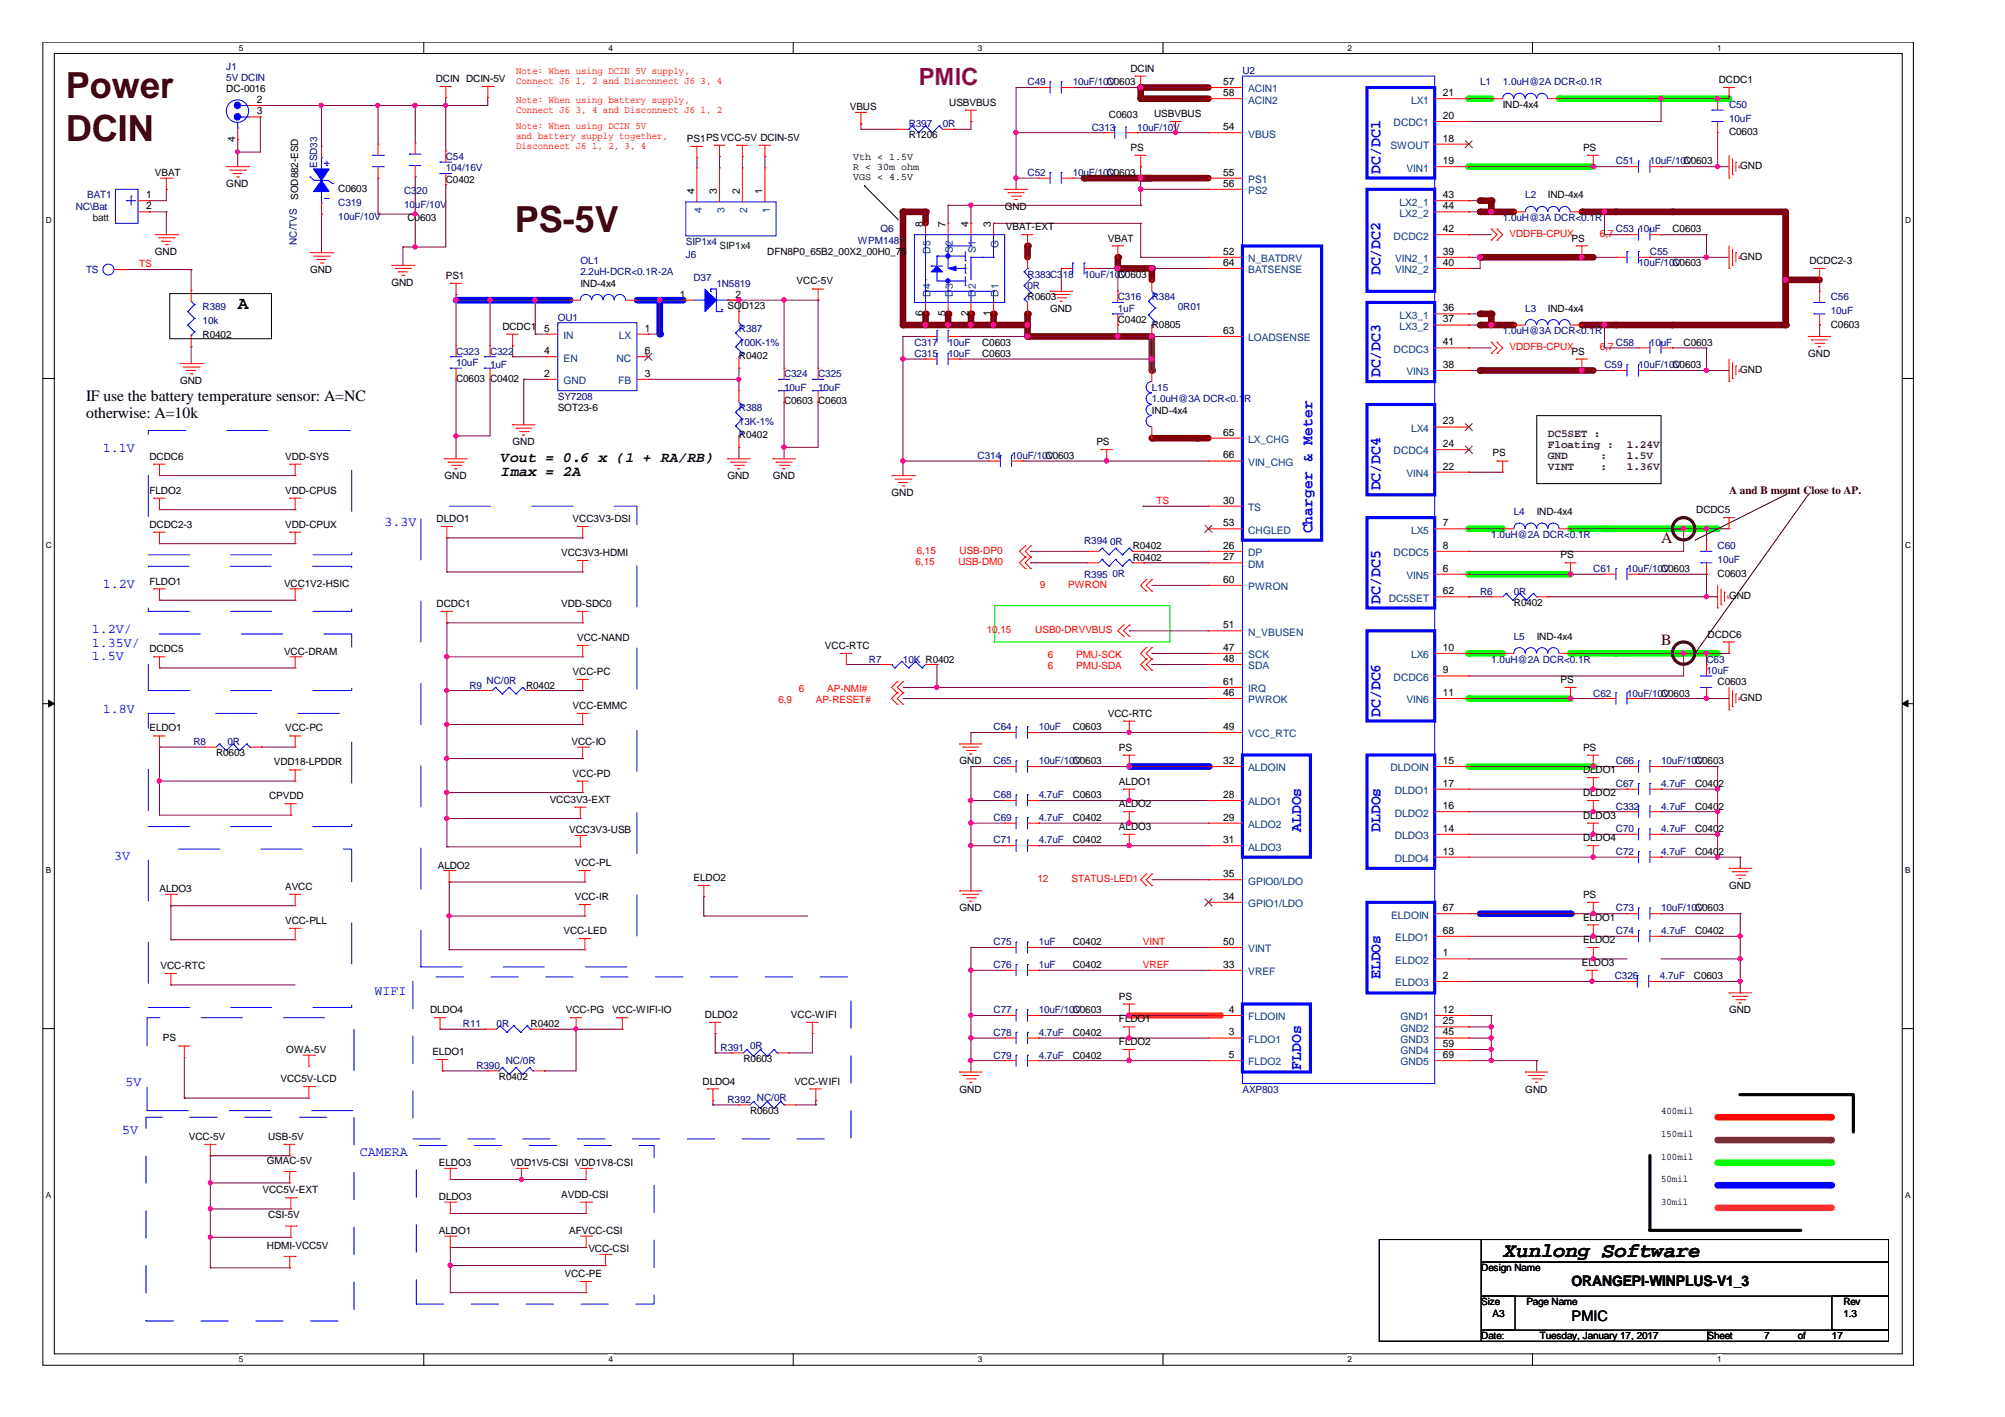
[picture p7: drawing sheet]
<svg xmlns="http://www.w3.org/2000/svg" width="297mm" height="210mm" viewBox="0 0 297 210" stroke-linecap="round" stroke-linejoin="round" font-family="sans-serif">
<defs><g id="words">
<g font-size="5.3" fill="#400000">
<text x="9.7" y="14.5">Power</text>
<text x="9.7" y="20.9">DCIN</text>
<text x="76.3" y="34.3">PS-5V</text>
</g>
<text font-size="3.5" fill="#800080" x="136.1" y="12.5">PMIC</text>
<text font-size="3" x="222.8" y="186.2">Xunlong Software</text>
<text font-size="2.7" x="35.2" y="45.7">A</text>
<g font-size="2.3" fill="#00f">
<text x="204.5" y="25.7" transform="rotate(-90 204.5 25.7)">DC/DC1</text>
<text x="204.5" y="40.8" transform="rotate(-90 204.5 40.8)">DC/DC2</text>
<text x="204.5" y="55.9" transform="rotate(-90 204.5 55.9)">DC/DC3</text>
<text x="204.5" y="72.7" transform="rotate(-90 204.5 72.7)">DC/DC4</text>
<text x="194.4" y="79" transform="rotate(-90 194.4 79)">Charger &amp; Meter</text>
<text x="204.5" y="89.4" transform="rotate(-90 204.5 89.4)">DC/DC5</text>
<text x="204.5" y="106.2" transform="rotate(-90 204.5 106.2)">DC/DC6</text>
<text x="192.7" y="123.2" transform="rotate(-90 192.7 123.2)">ALDOs</text>
<text x="204.5" y="123.2" transform="rotate(-90 204.5 123.2)">DLDOs</text>
<text x="204.5" y="145" transform="rotate(-90 204.5 145)">ELDOs</text>
<text x="192.7" y="158.5" transform="rotate(-90 192.7 158.5)">FLDOs</text>
</g>
<g font-size="2.3">
<text x="12.7" y="59.5">IF use the battery temperature sensor: A=NC</text>
<text x="12.7" y="61.9">otherwise: A=10k</text>
</g>
<g font-size="2.3" fill="#400000">
<text x="246.1" y="80.4">A</text>
<text x="246.1" y="95.5">B</text>
</g>
<g font-size="2.2">
<text x="74.3" y="68.4">Vout = 0.6 x (1 + RA/RB)</text>
<text x="74.3" y="70.6">Imax = 2A</text>
<text x="232.8" y="190.5">ORANGEPI-WINPLUS-V1_3</text>
<text x="232.8" y="195.7">PMIC</text>
</g>
<g font-size="2" fill="#00f">
<text x="15.2" y="67">1.1V</text>
<text x="57" y="77.9">3.3V</text>
<text x="15.2" y="87.1">1.2V</text>
<text x="13.6" y="93.8">1.2V/</text>
<text x="13.6" y="95.8">1.35V/</text>
<text x="13.6" y="97.8">1.5V</text>
<text x="15.2" y="105.6">1.8V</text>
<text x="16.9" y="127.4">3V</text>
<text x="55.5" y="147.5">WIFI</text>
<text x="18.6" y="160.9">5V</text>
<text x="18.1" y="167.9">5V</text>
<text x="53.3" y="171.3">CAMERA</text>
</g>
<g font-size="1.7" fill="#400040">
<text x="229.3" y="64.7">DC5SET :</text>
<text x="229.3" y="66.4">Floating :</text>
<text x="229.3" y="68">GND</text>
<text x="229.3" y="69.7">VINT</text>
<text x="237.1" y="68">:</text>
<text x="237.1" y="69.7">:</text>
<text x="241" y="66.4">1.24V</text>
<text x="241" y="68">1.5V</text>
<text x="241" y="69.7">1.36V</text>
</g>
<text font-size="1.7" fill="#400000" x="256.2" y="73.1">A and B mount Close to AP.</text>
<g font-size="1.5" fill="#000080">
<text x="33.5" y="10.3">J1</text>
<text x="33.5" y="12">5V DCIN</text>
<text x="184.1" y="11">U2</text>
<text x="152.2" y="12.6">C49</text>
<text x="158.9" y="12.6">10uF/10V</text>
<text x="219.3" y="12.6">L1</text>
<text x="222.6" y="12.6">1.0uH@2A DCR&lt;0.1R</text>
<text x="256.2" y="16">C50</text>
<text x="66" y="23.7">C54</text>
<text x="134.6" y="18.9">R397</text>
<text x="139.7" y="18.9">0R</text>
<text x="161.8" y="19.4">C313</text>
<text x="168.5" y="19.4">10uF/10V</text>
<text x="256.2" y="18">10uF</text>
<text x="12.9" y="29.4">BAT1</text>
<text x="47" y="24.9" transform="rotate(-90 47 24.9)">ESD33</text>
<text x="59.9" y="28.7">C320</text>
<text x="66" y="25.4">104/16V</text>
<text x="152.2" y="26">C52</text>
<text x="158.9" y="26">10uF/10V</text>
<text x="226" y="29.4">L2</text>
<text x="239.4" y="24.4">C51</text>
<text x="244.4" y="24.4">10uF/10V</text>
<text x="11.2" y="31.1">NC\Bat</text>
<text x="50.1" y="30.6">C319</text>
<text x="50.1" y="32.6">10uF/10V</text>
<text x="59.9" y="30.7">10uF/10V</text>
<text x="130.4" y="34.4">Q6</text>
<text x="222.6" y="32.7">1.0uH@3A DCR&lt;0.1R</text>
<text x="239.4" y="34.4">C53</text>
<text x="242.7" y="34.4">10uF</text>
<text x="12.7" y="40.5">TS</text>
<text x="44" y="36.3" transform="rotate(-90 44 36.3)">NC/TVS</text>
<text x="86" y="39.1">OL1</text>
<text x="86" y="40.8">2.2uH-DCR&lt;0.1R-2A</text>
<text x="101.6" y="38.3">J6</text>
<text x="101.6" y="36.3">SIP1x4</text>
<text x="102.7" y="41.6">D37</text>
<text x="127.1" y="36.1">WPM1481</text>
<text x="152.2" y="41.1">R383C318</text>
<text x="160.6" y="41.1">10uF/10V</text>
<text x="242.7" y="39.5">10uF/10V</text>
<text x="244.4" y="37.8">C55</text>
<text x="30" y="46">R389</text>
<text x="82.6" y="47.5">OU1</text>
<text x="106.1" y="42.5">1N5819</text>
<text x="152.2" y="42.8">0R</text>
<text x="165.6" y="44.5">C316</text>
<text x="165.6" y="46.2">1uF</text>
<text x="170.6" y="44.5">R384</text>
<text x="174.5" y="46">0R01</text>
<text x="226" y="46.2">L3</text>
<text x="271.2" y="44.5">C56</text>
<text x="271.2" y="46.5">10uF</text>
<text x="30" y="48">10k</text>
<text x="67.6" y="52.5">C323</text>
<text x="72.6" y="52.5">C322</text>
<text x="109.5" y="49.2">R387</text>
<text x="109.5" y="51.2">100K-1%</text>
<text x="135.5" y="52.9">C315</text>
<text x="135.5" y="51.2">C317</text>
<text x="140.5" y="52.9">10uF</text>
<text x="140.5" y="51.2">10uF</text>
<text x="222.6" y="49.5">1.0uH@3A DCR&lt;0.1R</text>
<text x="239.4" y="51.2">C58</text>
<text x="244.4" y="51.2">10uF</text>
<text x="67.6" y="54.2">10uF</text>
<text x="72.6" y="54.5">1uF</text>
<text x="82.6" y="59.2">SY7208</text>
<text x="116.2" y="55.9">C324</text>
<text x="116.2" y="57.9">10uF</text>
<text x="121.2" y="55.9">C325</text>
<text x="121.2" y="57.9">10uF</text>
<text x="170.6" y="57.9">L15</text>
<text x="170.6" y="59.6">1.0uH@3A DCR&lt;0.1R</text>
<text x="237.7" y="54.5">C59</text>
<text x="242.7" y="54.5">10uF/10V</text>
<text x="109.5" y="60.9">R388</text>
<text x="109.5" y="62.9">13K-1%</text>
<text x="144.8" y="68">C314</text>
<text x="149.9" y="68">10uF/10V</text>
<text x="224.3" y="76.3">L4</text>
<text x="160.6" y="80.5">R394</text>
<text x="164.5" y="80.7">0R</text>
<text x="220.9" y="79.7">1.0uH@2A DCR&lt;0.1R</text>
<text x="254.5" y="81.4">C60</text>
<text x="254.5" y="83.4">10uF</text>
<text x="160.6" y="85.6">R395</text>
<text x="164.8" y="85.4">0R</text>
<text x="219.3" y="88.1">R6</text>
<text x="224.3" y="88.1">0R</text>
<text x="236.1" y="84.7">C61</text>
<text x="241" y="84.7">10uF/10V</text>
<text x="224.3" y="94.8">L5</text>
<text x="69.6" y="102">R9</text>
<text x="72.1" y="101.3">NC/0R</text>
<text x="128.7" y="98.1">R7</text>
<text x="133.8" y="98.1">10K R0402</text>
<text x="220.9" y="98.1">1.0uH@2A DCR&lt;0.1R</text>
<text x="252.8" y="98.1">C63</text>
<text x="252.8" y="99.8">10uF</text>
<text x="236.1" y="103.2">C62</text>
<text x="241" y="103.2">10uF/10V</text>
<text x="28.7" y="110.4">R8</text>
<text x="33.7" y="110.4">0R</text>
<text x="147.2" y="108.2">C64</text>
<text x="147.2" y="113.2">C65</text>
<text x="153.9" y="108.2">10uF</text>
<text x="153.9" y="113.2">10uF/10V</text>
<text x="239.4" y="113.2">C66</text>
<text x="246.1" y="113.2">10uF/10V</text>
<text x="147.2" y="118.3">C68</text>
<text x="153.9" y="118.3">4.7uF</text>
<text x="239.4" y="116.6">C67</text>
<text x="239.4" y="119.9">C332</text>
<text x="246.1" y="116.6">4.7uF</text>
<text x="246.1" y="119.9">4.7uF</text>
<text x="147.2" y="124.9">C71</text>
<text x="147.2" y="121.6">C69</text>
<text x="153.9" y="124.9">4.7uF</text>
<text x="153.9" y="121.6">4.7uF</text>
<text x="239.4" y="123.3">C70</text>
<text x="246.1" y="123.3">4.7uF</text>
<text x="239.4" y="126.6">C72</text>
<text x="246.1" y="126.6">4.7uF</text>
<text x="239.4" y="135">C73</text>
<text x="246.1" y="135">10uF/10V</text>
<text x="147.2" y="143.4">C76</text>
<text x="147.2" y="140.1">C75</text>
<text x="153.9" y="143.4">1uF</text>
<text x="153.9" y="140.1">1uF</text>
<text x="239.4" y="138.4">C74</text>
<text x="246.1" y="138.4">4.7uF</text>
<text x="239.2" y="145.1">C326</text>
<text x="245.9" y="145.1">4.7uF</text>
<text x="68.6" y="152.1">R11</text>
<text x="73.6" y="152.1">0R</text>
<text x="106.8" y="155.6">R391</text>
<text x="111.1" y="155.5">0R</text>
<text x="147.2" y="150.1">C77</text>
<text x="147.2" y="153.5">C78</text>
<text x="153.9" y="150.1">10uF/10V</text>
<text x="153.9" y="153.5">4.7uF</text>
<text x="70.6" y="158.3">R390</text>
<text x="74.9" y="157.7">NC/0R</text>
<text x="147.2" y="156.8">C79</text>
<text x="153.9" y="156.8">4.7uF</text>
<text x="184.1" y="161.9">AXP803</text>
<text x="107.8" y="163.3">R392 NC/0R</text>
</g>
<g font-size="1.5" fill="#f00">
<text x="76.5" y="11">Note: When using DCIN 5V supply,</text>
<text x="76.5" y="12.5">Connect J6 1, 2 and Disconnect J6 3, 4</text>
<text x="76.5" y="15.2">Note: When using battery supply,</text>
<text x="76.5" y="16.7">Connect J6 3, 4 and Disconnect J6 1, 2</text>
<text x="76.5" y="19.1">Note: When using DCIN 5V</text>
<text x="76.5" y="20.5">and battery supply together,</text>
<text x="76.5" y="22">Disconnect J6 1, 2, 3, 4</text>
<text x="223.6" y="35.1">VDDFB-CPUX</text>
<text x="237" y="35.1">6,7</text>
<text x="20.6" y="39.6">TS</text>
<text x="223.6" y="51.9">VDDFB-CPUX</text>
<text x="237" y="51.9">6,7</text>
<text x="171.3" y="74.6">TS</text>
<text x="135.6" y="83.7">6,15</text>
<text x="135.8" y="82.1">6,15</text>
<text x="142" y="83.7">USB-DM0</text>
<text x="142.2" y="82.1">USB-DP0</text>
<text x="154.1" y="87.1">9</text>
<text x="158.2" y="87.1">PWRON</text>
<text x="146.2" y="93.8">10</text>
<text x="147.8" y="93.8">,15</text>
<text x="153.4" y="93.8">USB0-DRVVBUS</text>
<text x="155.2" y="97.5">6</text>
<text x="155.2" y="99.2">6</text>
<text x="159.4" y="97.5">PMU-SCK</text>
<text x="159.4" y="99.2">PMU-SDA</text>
<text x="115.3" y="104.2">6,9</text>
<text x="118.4" y="102.5">6</text>
<text x="120.9" y="104.2">AP-RESET#</text>
<text x="122.6" y="102.5">AP-NMI#</text>
<text x="153.7" y="130.7">12</text>
<text x="158.7" y="130.7">STATUS-LED1</text>
<text x="169.3" y="140">VINT</text>
<text x="169.3" y="143.4">VREF</text>
</g>
<g font-size="1.5">
<text x="167.5" y="10.6">DCIN</text>
<text x="33.5" y="13.6">DC-0016</text>
<text x="38.1" y="16.9">3</text>
<text x="38.1" y="15.3">2</text>
<text x="64.6" y="12.1">DCIN DCIN-5V</text>
<text x="125.9" y="16.3">VBUS</text>
<text x="140.6" y="15.6">USBVBUS</text>
<text x="164" y="12.6">C0603</text>
<text x="164.3" y="17.5">C0603</text>
<text x="171" y="17.3">USBVBUS</text>
<text x="181.2" y="12.6">57</text>
<text x="181.2" y="14.2">58</text>
<text x="213.7" y="17.6">20</text>
<text x="213.7" y="14.2">21</text>
<text x="222.6" y="16">IND-4x4</text>
<text x="254.6" y="12.3">DCDC1</text>
<text x="34.8" y="21" transform="rotate(-90 34.8 21)">4</text>
<text x="101.8" y="21">PS1PSVCC-5V DCIN-5V</text>
<text x="126.4" y="23.8">Vth &lt; 1.5V</text>
<text x="134.6" y="20.5">R1206</text>
<text x="167.5" y="22.4">PS</text>
<text x="181.2" y="19.3">54</text>
<text x="213.7" y="21">18</text>
<text x="234.5" y="22.4">PS</text>
<text x="256.2" y="20">C0603</text>
<text x="21.6" y="29.4">1</text>
<text x="22.9" y="26">VBAT</text>
<text x="33.5" y="27.7">GND</text>
<text x="44.2" y="29.6" transform="rotate(-90 44.2 29.6)">SOD882-ESD</text>
<text x="50.1" y="28.4">C0603</text>
<text x="66" y="27.1">C0402</text>
<text x="102.9" y="28.7" transform="rotate(-90 102.9 28.7)">4</text>
<text x="106.2" y="28.7" transform="rotate(-90 106.2 28.7)">3</text>
<text x="109.6" y="28.7" transform="rotate(-90 109.6 28.7)">2</text>
<text x="112.9" y="28.7" transform="rotate(-90 112.9 28.7)">1</text>
<text x="126.4" y="25.2">R &lt; 30m ohm</text>
<text x="126.4" y="26.7">VGS &lt; 4.5V</text>
<text x="164" y="26">C0603</text>
<text x="181.2" y="26">55</text>
<text x="181.2" y="27.7">56</text>
<text x="213.7" y="29.4">43</text>
<text x="213.7" y="24.3">19</text>
<text x="229.3" y="29.4">IND-4x4</text>
<text x="249.4" y="24.4">C0603</text>
<text x="257.8" y="25">GND</text>
<text x="21.6" y="31">2</text>
<text x="60.4" y="32.7">C0603</text>
<text x="136.7" y="33.6" transform="rotate(-90 136.7 33.6)">8</text>
<text x="140.1" y="33.6" transform="rotate(-90 140.1 33.6)">7</text>
<text x="143.5" y="33.6" transform="rotate(-90 143.5 33.6)">4</text>
<text x="146.8" y="33.6" transform="rotate(-90 146.8 33.6)">3</text>
<text x="148.8" y="31.1">GND</text>
<text x="149" y="34.1">VBAT-EXT</text>
<text x="164.1" y="35.8">VBAT</text>
<text x="213.7" y="31">44</text>
<text x="213.7" y="34.4">42</text>
<text x="232.8" y="35.8">PS</text>
<text x="247.8" y="34.4">C0603</text>
<text x="22.9" y="37.8">GND</text>
<text x="45.9" y="40.5">GND</text>
<text x="66" y="41.3">PS1</text>
<text x="113.7" y="37.8">DFN8P0_65B2_00X2_00H0_75</text>
<text x="165.6" y="41.1">C0603</text>
<text x="181.2" y="37.7">52</text>
<text x="181.2" y="39.4">64</text>
<text x="213.7" y="39.4">40</text>
<text x="213.7" y="37.7">39</text>
<text x="247.8" y="39.5">C0603</text>
<text x="257.8" y="38.5">GND</text>
<text x="268.1" y="39.1">DCDC2-3</text>
<text x="58" y="42.3">GND</text>
<text x="86" y="42.5">IND-4x4</text>
<text x="100.7" y="44.1">1</text>
<text x="107.8" y="45.8">SOD123</text>
<text x="109" y="44.1">2</text>
<text x="118" y="42.1">VCC-5V</text>
<text x="136.7" y="46.8" transform="rotate(-90 136.7 46.8)">6</text>
<text x="140.1" y="46.8" transform="rotate(-90 140.1 46.8)">5</text>
<text x="143.5" y="46.8" transform="rotate(-90 143.5 46.8)">2</text>
<text x="146.8" y="46.8" transform="rotate(-90 146.8 46.8)">1</text>
<text x="152.2" y="44.5">R0603</text>
<text x="155.6" y="46.2">GND</text>
<text x="165.6" y="47.9">C0402</text>
<text x="213.7" y="47.8">37</text>
<text x="213.7" y="46.1">36</text>
<text x="229.3" y="46.2">IND-4x4</text>
<text x="30" y="50">R0402</text>
<text x="74.4" y="48.9">DCDC1</text>
<text x="80.6" y="52.5">4</text>
<text x="80.6" y="49.1">5</text>
<text x="95.5" y="52.5">6</text>
<text x="95.5" y="49.1">1</text>
<text x="109.5" y="53.2">R0402</text>
<text x="145.5" y="52.9">C0603</text>
<text x="145.5" y="51.2">C0603</text>
<text x="170.6" y="48.5">R0805</text>
<text x="181.2" y="49.5">63</text>
<text x="213.7" y="51.2">41</text>
<text x="232.8" y="52.5">PS</text>
<text x="249.4" y="51.2">C0603</text>
<text x="267.9" y="52.9">GND</text>
<text x="271.2" y="48.5">C0603</text>
<text x="26.7" y="56.9">GND</text>
<text x="67.6" y="56.6">C0603</text>
<text x="72.6" y="56.6">C0402</text>
<text x="80.6" y="55.8">2</text>
<text x="95.5" y="55.8">3</text>
<text x="116.2" y="59.9">C0603</text>
<text x="121.2" y="59.9">C0603</text>
<text x="213.7" y="54.5">38</text>
<text x="247.8" y="54.5">C0603</text>
<text x="257.8" y="55.2">GND</text>
<text x="75.9" y="65.9">GND</text>
<text x="82.6" y="60.9">SOT23-6</text>
<text x="109.5" y="65">R0402</text>
<text x="162.4" y="65.9">PS</text>
<text x="170.6" y="61.3">IND-4x4</text>
<text x="181.2" y="64.5">65</text>
<text x="213.7" y="62.9">23</text>
<text x="22.1" y="68.1">DCDC6</text>
<text x="42.2" y="68.1">VDD-SYS</text>
<text x="65.9" y="71">GND</text>
<text x="107.8" y="71">GND</text>
<text x="114.5" y="71">GND</text>
<text x="154.9" y="68">C0603</text>
<text x="181.2" y="67.9">66</text>
<text x="213.7" y="66.2">24</text>
<text x="213.7" y="69.6">22</text>
<text x="221.1" y="67.6">PS</text>
<text x="22.1" y="73.2">FLDO2</text>
<text x="42.2" y="73.2">VDD-CPUS</text>
<text x="64.7" y="77.4">DLDO1</text>
<text x="84.8" y="77.4">VCC3V3-DSI</text>
<text x="132.1" y="73.5">GND</text>
<text x="181.2" y="74.6">30</text>
<text x="181.2" y="77.9">53</text>
<text x="213.7" y="77.9">7</text>
<text x="227.7" y="76.3">IND-4x4</text>
<text x="251.3" y="76">DCDC5</text>
<text x="22.1" y="78.2">DCDC2-3</text>
<text x="42.2" y="78.2">VDD-CPUX</text>
<text x="83.1" y="82.4">VCC3V3-HDMI</text>
<text x="167.8" y="83">R0402</text>
<text x="167.8" y="81.4">R0402</text>
<text x="181.2" y="81.3">26</text>
<text x="181.2" y="83">27</text>
<text x="213.7" y="81.3">8</text>
<text x="231.2" y="82.7">PS</text>
<text x="22.1" y="86.6">FLDO1</text>
<text x="42.1" y="86.9">VCC1V2-HSIC</text>
<text x="64.7" y="89.9">DCDC1</text>
<text x="83.1" y="89.9">VDD-SDC0</text>
<text x="181.2" y="86.3">60</text>
<text x="213.7" y="88">62</text>
<text x="213.7" y="84.7">6</text>
<text x="224.3" y="89.8">R0402</text>
<text x="246.1" y="84.7">C0603</text>
<text x="254.5" y="85.4">C0603</text>
<text x="256.2" y="88.7">GND</text>
<text x="85.5" y="95">VCC-NAND</text>
<text x="181.2" y="93.1">51</text>
<text x="227.7" y="94.8">IND-4x4</text>
<text x="253" y="94.5">DCDC6</text>
<text x="22.1" y="96.6">DCDC5</text>
<text x="42.1" y="97">VCC-DRAM</text>
<text x="77.9" y="102">R0402</text>
<text x="84.8" y="100">VCC-PC</text>
<text x="122.2" y="96.1">VCC-RTC</text>
<text x="181.2" y="96.4">47</text>
<text x="181.2" y="98.1">48</text>
<text x="181.2" y="101.4">61</text>
<text x="213.7" y="96.4">10</text>
<text x="213.7" y="99.8">9</text>
<text x="231.2" y="101.1">PS</text>
<text x="254.5" y="101.5">C0603</text>
<text x="84.8" y="105">VCC-EMMC</text>
<text x="164.1" y="106.2">VCC-RTC</text>
<text x="181.2" y="103.1">46</text>
<text x="213.7" y="103.1">11</text>
<text x="246.1" y="103.2">C0603</text>
<text x="257.8" y="103.8">GND</text>
<text x="22.1" y="108.3">ELDO1</text>
<text x="32" y="112">R0603</text>
<text x="40.6" y="113.4">VDD18-LPDDR</text>
<text x="42.2" y="108.3">VCC-PC</text>
<text x="84.7" y="110.4">VCC-IO</text>
<text x="142.2" y="113.2">GND</text>
<text x="158.9" y="108.2">C0603</text>
<text x="158.9" y="113.2">C0603</text>
<text x="165.8" y="111.2">PS</text>
<text x="181.2" y="113.2">32</text>
<text x="181.2" y="108.1">49</text>
<text x="213.7" y="113.2">15</text>
<text x="234.5" y="111.2">PS</text>
<text x="251.1" y="113.2">C0603</text>
<text x="39.9" y="118.4">CPVDD</text>
<text x="81.4" y="118.9">VCC3V3-EXT</text>
<text x="84.8" y="115.1">VCC-PD</text>
<text x="158.9" y="118.3">C0603</text>
<text x="165.8" y="116.2">ALDO1</text>
<text x="165.8" y="119.6">ALDO2</text>
<text x="181.2" y="118.2">28</text>
<text x="213.7" y="119.9">16</text>
<text x="213.7" y="116.5">17</text>
<text x="234.5" y="114.6">DLDO1</text>
<text x="234.5" y="117.9">DLDO2</text>
<text x="251.1" y="116.6">C0402</text>
<text x="251.1" y="119.9">C0402</text>
<text x="84.3" y="123.5">VCC3V3-USB</text>
<text x="158.9" y="124.9">C0402</text>
<text x="158.9" y="121.6">C0402</text>
<text x="165.8" y="123">ALDO3</text>
<text x="181.2" y="121.6">29</text>
<text x="181.2" y="124.9">31</text>
<text x="213.7" y="123.2">14</text>
<text x="234.5" y="121.3">DLDO3</text>
<text x="234.5" y="124.6">DLDO4</text>
<text x="251.1" y="123.3">C0402</text>
<text x="42.2" y="131.8">AVCC</text>
<text x="64.9" y="128.7">ALDO2</text>
<text x="85.2" y="128.3">VCC-PL</text>
<text x="102.7" y="130.5">ELDO2</text>
<text x="181.2" y="129.9">35</text>
<text x="213.7" y="126.6">13</text>
<text x="251.1" y="126.6">C0402</text>
<text x="256.2" y="131.7">GND</text>
<text x="23.6" y="132.2">ALDO3</text>
<text x="42.2" y="136.9">VCC-PLL</text>
<text x="85.2" y="133.3">VCC-IR</text>
<text x="142.2" y="135">GND</text>
<text x="181.2" y="133.3">34</text>
<text x="213.7" y="135">67</text>
<text x="234.5" y="136.4">ELDO1</text>
<text x="234.5" y="133">PS</text>
<text x="251.1" y="135">C0603</text>
<text x="23.8" y="143.6">VCC-RTC</text>
<text x="83.5" y="138.4">VCC-LED</text>
<text x="158.9" y="143.4">C0402</text>
<text x="158.9" y="140.1">C0402</text>
<text x="181.2" y="143.4">33</text>
<text x="181.2" y="140">50</text>
<text x="213.7" y="141.7">1</text>
<text x="213.7" y="138.3">68</text>
<text x="234.4" y="143.1">ELDO3</text>
<text x="234.5" y="139.7">ELDO2</text>
<text x="251.1" y="138.4">C0402</text>
<text x="165.8" y="148.1">PS</text>
<text x="213.7" y="145">2</text>
<text x="251" y="145.1">C0603</text>
<text x="24.1" y="154.3">PS</text>
<text x="42.4" y="156">OWA-5V</text>
<text x="63.7" y="150.1">DLDO4</text>
<text x="78.6" y="152.1">R0402</text>
<text x="83.8" y="150.1">VCC-PG</text>
<text x="90.7" y="150.1">VCC-WIFI-IO</text>
<text x="104.4" y="150.8">DLDO2</text>
<text x="117.2" y="150.8">VCC-WIFI</text>
<text x="158.9" y="150.1">C0603</text>
<text x="158.9" y="153.5">C0402</text>
<text x="165.8" y="151.4">FLDO1</text>
<text x="165.8" y="154.8">FLDO2</text>
<text x="182" y="150">4</text>
<text x="182" y="153.4">3</text>
<text x="213.7" y="150">12</text>
<text x="213.7" y="151.7">25</text>
<text x="213.7" y="153.4">45</text>
<text x="213.7" y="155.1">59</text>
<text x="256.2" y="150.1">GND</text>
<text x="41.6" y="160.3">VCC5V-LCD</text>
<text x="64.1" y="156.3">ELDO1</text>
<text x="73.9" y="160">R0402</text>
<text x="104.1" y="160.7">DLDO4</text>
<text x="110.2" y="157.3">R0603</text>
<text x="117.7" y="160.7">VCC-WIFI</text>
<text x="142.2" y="161.9">GND</text>
<text x="158.9" y="156.8">C0402</text>
<text x="182" y="156.7">5</text>
<text x="213.7" y="156.7">69</text>
<text x="226" y="161.9">GND</text>
<text x="111.1" y="165">R0603</text>
<text x="246.1" y="165.1">400mil</text>
<text x="28" y="168.9">VCC-5V</text>
<text x="39.5" y="172.4">GMAC-5V</text>
<text x="39.7" y="168.9">USB-5V</text>
<text x="65" y="172.7">ELDO3</text>
<text x="75.6" y="172.7">VDD1V5-CSI VDD1V8-CSI</text>
<text x="246.1" y="168.4">150mil</text>
<text x="246.1" y="171.8">100mil</text>
<text x="38.9" y="176.8">VCC5V-EXT</text>
<text x="65" y="177.8">DLDO3</text>
<text x="83.1" y="177.4">AVDD-CSI</text>
<text x="246.1" y="175.1">50mil</text>
<text x="246.1" y="178.5">30mil</text>
<text x="39.5" y="185">HDMI-VCC5V</text>
<text x="39.7" y="180.4">CSI-5V</text>
<text x="65" y="182.8">ALDO1</text>
<text x="84.3" y="182.8">AFVCC-CSI</text>
<text x="87.2" y="185.5">VCC-CSI</text>
<text x="83.7" y="189.2">VCC-PE</text>
<text x="219.5" y="188.3">Design Name</text>
<text x="219.5" y="193.4">Size</text>
<text x="221.1" y="195">A3</text>
<text x="226.1" y="193.4">Page Name</text>
<text x="273.1" y="193.4">Rev</text>
<text x="273.1" y="195">1.3</text>
<text x="219.5" y="198.4">Date:</text>
<text x="228.1" y="198.4">Tuesday, January 17, 2017</text>
<text x="253" y="198.4">Sheet</text>
<text x="261.4" y="198.4">7</text>
<text x="266.4" y="198.4">of</text>
<text x="271.4" y="198.4">17</text>
</g>
<g font-size="1.5" fill="#004080">
<text x="184.9" y="13.7">ACIN1</text>
<text x="184.9" y="15.3">ACIN2</text>
<text x="209" y="15.3">LX1</text>
<text x="184.9" y="20.4">VBUS</text>
<text x="206" y="22.1">SWOUT</text>
<text x="206.5" y="18.7">DCDC1</text>
<text x="184.9" y="27.1">PS1</text>
<text x="184.9" y="28.8">PS2</text>
<text x="208.4" y="25.4">VIN1</text>
<text x="104" y="31.6" transform="rotate(-90 104 31.6)">4</text>
<text x="107.3" y="31.6" transform="rotate(-90 107.3 31.6)">3</text>
<text x="110.7" y="31.6" transform="rotate(-90 110.7 31.6)">2</text>
<text x="114" y="31.6" transform="rotate(-90 114 31.6)">1</text>
<text x="206.5" y="35.5">DCDC2</text>
<text x="207.3" y="32.1">LX2_2</text>
<text x="207.3" y="30.5">LX2_1</text>
<text x="137.8" y="37.6" transform="rotate(-90 137.8 37.6)">D5</text>
<text x="141.2" y="37.5" transform="rotate(-90 141.2 37.5)">S2</text>
<text x="144.6" y="37.5" transform="rotate(-90 144.6 37.5)">S1</text>
<text x="147.9" y="36.8" transform="rotate(-90 147.9 36.8)">G</text>
<text x="184.9" y="38.8">N_BATDRV</text>
<text x="184.9" y="40.5">BATSENSE</text>
<text x="206.7" y="40.5">VIN2_2</text>
<text x="206.7" y="38.8">VIN2_1</text>
<text x="137.8" y="44" transform="rotate(-90 137.8 44)">D4</text>
<text x="141.2" y="44" transform="rotate(-90 141.2 44)">D3</text>
<text x="144.6" y="44" transform="rotate(-90 144.6 44)">D2</text>
<text x="147.9" y="44" transform="rotate(-90 147.9 44)">D1</text>
<text x="207.3" y="47.2">LX3_1</text>
<text x="83.5" y="53.6">EN</text>
<text x="83.5" y="50.2">IN</text>
<text x="91.3" y="53.6">NC</text>
<text x="91.7" y="50.2">LX</text>
<text x="184.9" y="50.6">LOADSENSE</text>
<text x="206.5" y="52.3">DCDC3</text>
<text x="207.3" y="48.9">LX3_2</text>
<text x="83.5" y="56.9">GND</text>
<text x="91.6" y="56.9">FB</text>
<text x="208.4" y="55.6">VIN3</text>
<text x="184.9" y="65.6">LX_CHG</text>
<text x="209" y="64">LX4</text>
<text x="184.9" y="69">VIN_CHG</text>
<text x="206.5" y="67.3">DCDC4</text>
<text x="208.4" y="70.7">VIN4</text>
<text x="184.9" y="75.7">TS</text>
<text x="184.9" y="79.1">CHGLED</text>
<text x="184.9" y="82.4">DP</text>
<text x="206.5" y="82.4">DCDC5</text>
<text x="209" y="79.1">LX5</text>
<text x="184.9" y="87.4">PWRON</text>
<text x="184.9" y="84.1">DM</text>
<text x="205.7" y="89.1">DC5SET</text>
<text x="208.4" y="85.8">VIN5</text>
<text x="184.9" y="94.2">N_VBUSEN</text>
<text x="184.9" y="97.5">SCK</text>
<text x="184.9" y="99.2">SDA</text>
<text x="206.5" y="100.9">DCDC6</text>
<text x="209" y="97.5">LX6</text>
<text x="184.9" y="104.2">PWROK</text>
<text x="184.9" y="102.5">IRQ</text>
<text x="208.4" y="104.2">VIN6</text>
<text x="184.9" y="109.2">VCC_RTC</text>
<text x="184.9" y="119.3">ALDO1</text>
<text x="184.9" y="114.3">ALDOIN</text>
<text x="206" y="114.3">DLDOIN</text>
<text x="206.6" y="117.6">DLDO1</text>
<text x="184.9" y="122.7">ALDO2</text>
<text x="184.9" y="126">ALDO3</text>
<text x="206.6" y="124.3">DLDO3</text>
<text x="206.6" y="121">DLDO2</text>
<text x="184.9" y="131">GPIO0/LDO</text>
<text x="206.6" y="127.7">DLDO4</text>
<text x="184.9" y="134.4">GPIO1/LDO</text>
<text x="206.1" y="136.1">ELDOIN</text>
<text x="184.9" y="141.1">VINT</text>
<text x="206.7" y="142.8">ELDO2</text>
<text x="206.7" y="139.4">ELDO1</text>
<text x="184.9" y="144.5">VREF</text>
<text x="206.7" y="146.1">ELDO3</text>
<text x="184.9" y="151.1">FLDOIN</text>
<text x="184.9" y="154.5">FLDO1</text>
<text x="207.5" y="151.1">GND1</text>
<text x="207.5" y="152.8">GND2</text>
<text x="207.5" y="154.5">GND3</text>
<text x="184.9" y="157.8">FLDO2</text>
<text x="207.5" y="156.2">GND4</text>
<text x="207.5" y="157.8">GND5</text>
</g>
<g font-size="1.5" fill="#004000">
<text x="13.8" y="32.7">batt</text>
<text x="106.6" y="36.9">SIP1x4</text>
</g>
<g font-size="1.2">
<text x="35.4" y="7.5">5</text>
<text x="90.1" y="7.5">4</text>
<text x="144.9" y="7.5">3</text>
<text x="199.6" y="7.5">2</text>
<text x="254.4" y="7.5">1</text>
<text x="6.8" y="33.1">D</text>
<text x="282.2" y="33.1">D</text>
<text x="6.8" y="81.2">C</text>
<text x="282.2" y="81.2">C</text>
<text x="6.8" y="129.4">B</text>
<text x="282.2" y="129.4">B</text>
<text x="6.8" y="177.5">A</text>
<text x="282.2" y="177.5">A</text>
<text x="35.4" y="201.8">5</text>
<text x="90.1" y="201.8">4</text>
<text x="144.9" y="201.8">3</text>
<text x="199.6" y="201.8">2</text>
<text x="254.4" y="201.8">1</text>
</g>
</g></defs>
<path d="M6.3 6.2h277.2v196h-277.2zM8 7.9h273.8v192.6h-273.8z" fill="none" stroke="#000" stroke-width=".15"/>
<g fill="#fff">
<path d="M35.4 6.4h.6v1.4h-.6z"/>
<path d="M35.4 200.7h.6v1.4h-.6z"/>
</g>
<path d="M62.8 6.2v1.7M62.8 200.5v1.7" fill="none" stroke="#000" stroke-width=".15"/>
<g fill="#fff">
<path d="M90.1 6.4h.7v1.4h-.7z"/>
<path d="M90.1 200.7h.7v1.4h-.7z"/>
</g>
<path d="M117.5 6.2v1.7M117.5 200.5v1.7" fill="none" stroke="#000" stroke-width=".15"/>
<g fill="#fff">
<path d="M144.9 6.4h.6v1.4h-.6z"/>
<path d="M144.9 200.7h.6v1.4h-.6z"/>
</g>
<path d="M172.3 6.2v1.7M172.3 200.5v1.7" fill="none" stroke="#000" stroke-width=".15"/>
<g fill="#fff">
<path d="M199.6 6.4h.7v1.4h-.7z"/>
<path d="M199.6 200.7h.7v1.4h-.7z"/>
</g>
<path d="M227 6.2v1.7M227 200.5v1.7" fill="none" stroke="#000" stroke-width=".15"/>
<g fill="#fff">
<path d="M254.4 6.4h.6v1.4h-.6z"/>
<path d="M254.4 200.7h.6v1.4h-.6z"/>
<path d="M6.8 31.9h.8v1.4h-.8z"/>
<path d="M282.2 31.9h.9v1.4h-.9z"/>
<path d="M6.8 80.1h.8v1.4h-.8z"/>
<path d="M282.2 80.1h.9v1.4h-.9z"/>
</g>
<path d="M6.3 56.1h1.7M281.8 56.1h1.7" fill="none" stroke="#000" stroke-width=".15"/>
<g fill="#fff">
<path d="M6.8 128.2h.7v1.4h-.7z"/>
<path d="M282.2 128.2h.8v1.4h-.8z"/>
</g>
<path d="M6.3 104.2h1.7M281.8 104.2h1.7" fill="none" stroke="#000" stroke-width=".15"/>
<g fill="#000" stroke="#000" stroke-width=".15">
<path d="M7.2 103.7l.8 .5-.8 .5z" fill-rule="evenodd"/>
<path d="M281.8 104.2l.9-.5v1z" fill-rule="evenodd"/>
</g>
<g fill="#fff">
<path d="M6.8 176.4h.7v1.4h-.7z"/>
<path d="M282.2 176.4h.8v1.4h-.8z"/>
</g>
<path d="M6.3 152.4h1.7M281.8 152.4h1.7" fill="none" stroke="#000" stroke-width=".15"/>
<path d="M217.6 14.6h3.3" fill="none" stroke="#0f0" stroke-width=".97"/>
<circle cx="217.6" cy="14.6" r=".49" fill="#0f0"/>
<path d="M231 14.6h15.1" fill="none" stroke="#0f0" stroke-width=".97"/>
<circle cx="231" cy="14.6" r=".49" fill="#0f0"/>
<path d="M246.1 14.6h10.1" fill="none" stroke="#0f0" stroke-width=".97"/>
<circle cx="246.1" cy="14.6" r=".49" fill="#0f0"/>
<path d="M217.6 24.7h18.5" fill="none" stroke="#0f0" stroke-width=".97"/>
<circle cx="217.6" cy="24.7" r=".49" fill="#0f0"/>
<path d="M217.6 78.3h5" fill="none" stroke="#0f0" stroke-width=".97"/>
<circle cx="217.6" cy="78.3" r=".49" fill="#0f0"/>
<path d="M232.7 78.3h6.7" fill="none" stroke="#0f0" stroke-width=".97"/>
<circle cx="232.7" cy="78.3" r=".49" fill="#0f0"/>
<path d="M247.8 78.3h6.7" fill="none" stroke="#0f0" stroke-width=".97"/>
<circle cx="247.8" cy="78.3" r=".49" fill="#0f0"/>
<path d="M217.6 85.1h15.1" fill="none" stroke="#0f0" stroke-width=".97"/>
<circle cx="217.6" cy="85.1" r=".49" fill="#0f0"/>
<path d="M217.6 103.5h15.1" fill="none" stroke="#0f0" stroke-width=".97"/>
<circle cx="217.6" cy="103.5" r=".49" fill="#0f0"/>
<path d="M217.6 96.8h5" fill="none" stroke="#0f0" stroke-width=".97"/>
<circle cx="217.6" cy="96.8" r=".49" fill="#0f0"/>
<path d="M232.7 96.8h6.7" fill="none" stroke="#0f0" stroke-width=".97"/>
<circle cx="232.7" cy="96.8" r=".49" fill="#0f0"/>
<path d="M247.8 96.8h6.7" fill="none" stroke="#0f0" stroke-width=".97"/>
<circle cx="247.8" cy="96.8" r=".49" fill="#0f0"/>
<path d="M169 13v1.6" fill="none" stroke="#800000" stroke-width=".97"/>
<circle cx="169" cy="13" r=".49" fill="#800000"/>
<path d="M169 14.6h10" fill="none" stroke="#800000" stroke-width=".97"/>
<circle cx="169" cy="14.6" r=".49" fill="#800000"/>
<path d="M169 26.4h10" fill="none" stroke="#800000" stroke-width=".97"/>
<circle cx="169" cy="26.4" r=".49" fill="#800000"/>
<path d="M160.6 26.4h10" fill="none" stroke="#800000" stroke-width=".97"/>
<g fill="#800000">
<circle cx="160.6" cy="26.4" r=".49"/>
<circle cx="169" cy="13" r=".49"/>
</g>
<path d="M167.3 113.6h11.7" fill="none" stroke="#00f" stroke-width=".97"/>
<circle cx="179" cy="113.6" r=".49" fill="#00f"/>
<path d="M219.3 48.1h5" fill="none" stroke="#800000" stroke-width=".97"/>
<circle cx="219.3" cy="48.1" r=".49" fill="#800000"/>
<path d="M234.4 48.1h5" fill="none" stroke="#800000" stroke-width=".97"/>
<circle cx="234.4" cy="48.1" r=".49" fill="#800000"/>
<path d="M247.8 48.1h16.7" fill="none" stroke="#800000" stroke-width=".97"/>
<circle cx="247.8" cy="48.1" r=".49" fill="#800000"/>
<path d="M219.3 54.9h16.8" fill="none" stroke="#800000" stroke-width=".97"/>
<circle cx="219.3" cy="54.9" r=".49" fill="#800000"/>
<path d="M219.3 46.5h1.6" fill="none" stroke="#800000" stroke-width=".97"/>
<circle cx="219.3" cy="46.5" r=".49" fill="#800000"/>
<path d="M220.9 46.5v1.6" fill="none" stroke="#800000" stroke-width=".97"/>
<circle cx="220.9" cy="46.5" r=".49" fill="#800000"/>
<path d="M219.3 31.4h5" fill="none" stroke="#800000" stroke-width=".97"/>
<circle cx="219.3" cy="31.4" r=".49" fill="#800000"/>
<path d="M234.4 31.4h5" fill="none" stroke="#800000" stroke-width=".97"/>
<circle cx="234.4" cy="31.4" r=".49" fill="#800000"/>
<path d="M247.8 31.4h16.7" fill="none" stroke="#800000" stroke-width=".97"/>
<circle cx="247.8" cy="31.4" r=".49" fill="#800000"/>
<path d="M219.3 38.1h16.8" fill="none" stroke="#800000" stroke-width=".97"/>
<circle cx="219.3" cy="38.1" r=".49" fill="#800000"/>
<path d="M219.3 29.7h1.6" fill="none" stroke="#800000" stroke-width=".97"/>
<circle cx="219.3" cy="29.7" r=".49" fill="#800000"/>
<path d="M220.9 29.7v1.7" fill="none" stroke="#800000" stroke-width=".97"/>
<circle cx="220.9" cy="29.7" r=".49" fill="#800000"/>
<path d="M217.6 113.6h18.5" fill="none" stroke="#0f0" stroke-width=".97"/>
<circle cx="236.1" cy="113.6" r=".49" fill="#0f0"/>
<path d="M219.3 135.4h13.4" fill="none" stroke="#00f" stroke-width=".97"/>
<circle cx="232.7" cy="135.4" r=".49" fill="#00f"/>
<path d="M264.5 31.4v16.7" fill="none" stroke="#800000" stroke-width=".97"/>
<circle cx="264.5" cy="48.1" r=".49" fill="#800000"/>
<path d="M239.4 31.4h8.4" fill="none" stroke="#800000" stroke-width=".97"/>
<circle cx="239.4" cy="31.4" r=".49" fill="#800000"/>
<path d="M239.4 48.1h8.4" fill="none" stroke="#800000" stroke-width=".97"/>
<circle cx="239.4" cy="48.1" r=".49" fill="#800000"/>
<path d="M264.5 41.5h5.1" fill="none" stroke="#800000" stroke-width=".97"/>
<circle cx="264.5" cy="41.5" r=".49" fill="#800000"/>
<path d="M239.4 96.8h10" fill="none" stroke="#0f0" stroke-width=".97"/>
<circle cx="239.4" cy="96.8" r=".49" fill="#0f0"/>
<path d="M237.7 78.3h10.1" fill="none" stroke="#0f0" stroke-width=".97"/>
<circle cx="237.7" cy="78.3" r=".49" fill="#0f0"/>
<path d="M227.7 61.6h18.4v10h-18.4z" fill="none" stroke="#000" stroke-width=".15"/>
<path d="M254.5 165.5h16.7" fill="none" stroke="#f00" stroke-width=".97"/>
<circle cx="271.2" cy="165.5" r=".49" fill="#f00"/>
<path d="M254.5 168.9h16.7" fill="none" stroke="#804000" stroke-width=".97"/>
<circle cx="271.2" cy="168.9" r=".49" fill="#804000"/>
<path d="M254.5 172.2h16.7" fill="none" stroke="#0f0" stroke-width=".97"/>
<circle cx="271.2" cy="172.2" r=".49" fill="#0f0"/>
<path d="M254.5 175.6h16.7" fill="none" stroke="#00f" stroke-width=".97"/>
<circle cx="271.2" cy="175.6" r=".49" fill="#00f"/>
<path d="M254.5 178.9h16.7" fill="none" stroke="#ff8000" stroke-width=".97"/>
<circle cx="271.2" cy="178.9" r=".49" fill="#ff8000"/>
<path d="M244.4 162.2h30.2v20.1h-30.2z" fill="none" stroke="#000" stroke-width=".47" stroke-dasharray="22.4 22.4"/>
<path d="M22 63.8h30.1v18.4h-30.1zM62.4 75h32v68.2h-32zM22 83.9h30.1v6.7h-30.1zM22 93.9h30.1v8.4h-30.1zM22 105.7h30.1v16.7h-30.1zM22 125.8h30.1v23.4h-30.1zM21.8 150.8h30.7v13.7h-30.7z" fill="none" stroke="#00f" stroke-width=".15" stroke-dasharray="6.1 6.1"/>
<path d="M169 13h10" fill="none" stroke="#800000" stroke-width=".97"/>
<circle cx="169" cy="13" r=".49" fill="#800000"/>
<path d="M247.8 78.3h1.6M249.4 78.3h.1" fill="none" stroke="#000" stroke-width=".15"/>
<g fill="none" stroke="#400000" stroke-width=".47">
<circle cx="249.4" cy="78.3" r="1.65"/>
<circle cx="249.4" cy="96.7" r="1.65"/>
</g>
<path d="M264.5 73.3h.1M264.5 73.3l-13.4 6.7M267.9 73.3h.1M267.9 73.3l-16.8 23.5" fill="none" stroke="#400000" stroke-width=".15"/>
<path d="M167.3 150.4h13.4" fill="none" stroke="#ff8000" stroke-width=".97"/>
<circle cx="180.7" cy="150.4" r=".49" fill="#ff8000"/>
<path d="M147.4 89.7h26v5.4h-26z" fill="none" stroke="#0f0" stroke-width=".15"/>
<path d="M133.8 31.4h3.3" fill="none" stroke="#800000" stroke-width=".97"/>
<circle cx="133.8" cy="31.4" r=".49" fill="#800000"/>
<path d="M133.8 48.1h18.4" fill="none" stroke="#800000" stroke-width=".97"/>
<circle cx="133.8" cy="48.1" r=".49" fill="#800000"/>
<path d="M152.2 49.8h18.4" fill="none" stroke="#800000" stroke-width=".97"/>
<circle cx="152.2" cy="49.8" r=".49" fill="#800000"/>
<path d="M133.8 31.4v16.7" fill="none" stroke="#800000" stroke-width=".97"/>
<circle cx="133.8" cy="31.4" r=".49" fill="#800000"/>
<path d="M152.2 46.5v3.3" fill="none" stroke="#800000" stroke-width=".97"/>
<circle cx="152.2" cy="46.5" r=".49" fill="#800000"/>
<path d="M152.2 36.4v1.7" fill="none" stroke="#800000" stroke-width=".97"/>
<circle cx="152.2" cy="36.4" r=".49" fill="#800000"/>
<path d="M165.6 39.8h5" fill="none" stroke="#800000" stroke-width=".97"/>
<circle cx="165.6" cy="39.8" r=".49" fill="#800000"/>
<path d="M165.6 38.1v1.7" fill="none" stroke="#800000" stroke-width=".97"/>
<circle cx="165.6" cy="38.1" r=".49" fill="#800000"/>
<path d="M177.4 64.9h1.6" fill="none" stroke="#800000" stroke-width=".97"/>
<circle cx="177.4" cy="64.9" r=".49" fill="#800000"/>
<path d="M137.1 31.4v1.7" fill="none" stroke="#800000" stroke-width=".97"/>
<circle cx="137.1" cy="31.4" r=".49" fill="#800000"/>
<path d="M137.1 46.5v1.6" fill="none" stroke="#800000" stroke-width=".97"/>
<circle cx="137.1" cy="46.5" r=".49" fill="#800000"/>
<path d="M140.5 46.5v1.6" fill="none" stroke="#800000" stroke-width=".97"/>
<circle cx="140.5" cy="46.5" r=".49" fill="#800000"/>
<path d="M143.8 46.5v1.6" fill="none" stroke="#800000" stroke-width=".97"/>
<circle cx="143.8" cy="46.5" r=".49" fill="#800000"/>
<path d="M147.2 46.5v1.6" fill="none" stroke="#800000" stroke-width=".97"/>
<circle cx="147.2" cy="46.5" r=".49" fill="#800000"/>
<path d="M170.6 64.9h6.8" fill="none" stroke="#800000" stroke-width=".97"/>
<circle cx="170.6" cy="64.9" r=".49" fill="#800000"/>
<path d="M170.6 49.8v5.1" fill="none" stroke="#804000" stroke-width=".97"/>
<circle cx="170.6" cy="54.9" r=".49" fill="#804000"/>
<path d="M170.6 39.8v1.7" fill="none" stroke="#800000" stroke-width=".97"/>
<circle cx="170.6" cy="39.8" r=".49" fill="#800000"/>
<path d="M128.1 27.5h.1M128.1 27.5l5 5.1" fill="none" stroke="#000" stroke-width=".15"/>
<path d="M94.4 44.5h6.7" fill="none" stroke="#00f" stroke-width=".97"/>
<circle cx="101.1" cy="44.5" r=".49" fill="#00f"/>
<path d="M67.6 44.5h16.7" fill="none" stroke="#00f" stroke-width=".97"/>
<circle cx="84.3" cy="44.5" r=".49" fill="#00f"/>
<path d="M97.7 44.5v5" fill="none" stroke="#00f" stroke-width=".97"/>
<circle cx="97.7" cy="49.5" r=".49" fill="#00f"/>
<path d="M61.2 144.7h64.9v24h-64.9zM21.6 165.5h30.9v30.2h-30.9zM61.7 169.7h35.2v23.5h-35.2z" fill="none" stroke="#00f" stroke-width=".15" stroke-dasharray="4.1 4.1"/>
<path d="M25.1 43.5h15.1v6.7h-15.1zM204.3 183.6h15.2v15.1h-15.2zM219.5 183.6h60.3v3.4h-60.3zM219.5 187h60.3v5h-60.3zM219.5 192h5v5h-5zM219.5 197h33.5v1.7h-33.5zM253 197h26.8v1.7h-26.8zM271.4 192h8.4v5h-8.4z" fill="none" stroke="#000" stroke-width=".15"/>
<g fill="none" stroke="#800040" stroke-width=".15">
<path d="M38.6 15.6h.1M38.6 17.3h.1M38.6 17.3v5.2h-3.4M47.6 15.6h.1M47.6 15.6v6.1M56 15.6h.1M56 15.6v5.8M61.5 15.6h.1M61.5 15.6v5.6M66 15.6h.1M66 14.4h.1M66 14.4v8"/>
<path d="M72.3 14.4h.1M72.3 14.4v1.2h-33.7M127.6 19.1h.1M127.6 18.3h.1M127.6 19.1h5.3M127.6 18.3v.8M141.3 19.1h.1M143.8 18h.1M143.8 18v1.1h-2.5M150.5 19.7h.1M150.5 13h.1M150.5 13v15"/>
<path d="M150.5 13h3.4M150.5 19.7h12.9M158.9 13h.1M158.9 13h20.1M168.5 19.7h.1M168.5 19.7h10.5M169 13h.1M169 14.6h.1M169 14.6h10M169 13v1.6M174.2 19.7h.1M217.6 14.6h.1"/>
<path d="M217.6 14.6h3.3M217.6 18h28.5M231 14.6h.1M231 14.6h25.2M246.1 14.6h.1M246.1 18h.1M246.1 14.6v3.4M254.5 14.6h.1M254.5 19.7v5M18.6 39.9h.1M18.6 39.9h9.7M22.1 31.4h.1"/>
<path d="M22.1 29.7h.1M22.1 31.4h2.5M24.6 31.4h.1M24.6 28h.1M24.6 28v1.7h-2.5M24.6 31.4v3.4M28.3 39.9h.1M28.3 39.9v3.1M35.2 20.7h.1M35.2 22.5h.1M35.2 20.7v4M47.6 31.7h.1"/>
<path d="M47.6 31.7v5.7M56 26.4h.1M56 31.7h.1M56 26.4v5.3M56 31.7h5.5M59.7 36.6h.1M59.7 36.6v2.7M61.5 36.6h.1M61.5 26.2h.1M61.5 31.7h.1M61.5 26.2v10.4M66 27.4h.1"/>
<path d="M66 27.4v9.2h-6.3M103.3 23.3h.1M103.3 23.3v1.6M106.6 23.2h.1M106.6 23.2v1.7M110 23.2h.1M110 23.2v1.7M113.3 23.2h.1M113.3 23.2v1.7M133.8 31.4h.1M133.8 31.4h3.3M133.8 31.4v16.7"/>
<path d="M137.1 31.4h.1M137.1 31.4v1.7M140.5 30.4h.1M140.5 30.4v2.7M140.5 30.4h28.5M143.8 30.4h.1M143.8 33.1h.1M143.8 30.4v2.7M147.2 33.1h.1M147.2 33.1h21.8M150.5 26.4h.1M150.5 26.4h3.4"/>
<path d="M152.2 36.4h.1M152.2 36.4v1.7M157.2 39.8h.1M157.2 39.8v3.4M158.9 26.4h20.1M162.3 39.8h.1M162.3 39.8h16.7M165.6 38.1h.1M165.6 39.8h.1M165.6 38.1v5.1M169 26.4h.1M169 24.7h.1"/>
<path d="M169 28h.1M169 33.1h.1M169 38.1h.1M169 30.4h.1M169 24.7v5.7M169 33.1v5M169 38.1h10M169 28h10M170.6 39.8h.1M170.6 39.8v1.7M217.6 24.7h.1M217.6 29.7h.1"/>
<path d="M217.6 31.4h.1M217.6 34.8h.1M217.6 39.8h.1M217.6 38.1h.1M217.6 24.7h23.4M217.6 31.4h6.7M217.6 29.7h3.3M217.6 34.8h3.3M217.6 38.1h21.8M219.3 38.1h.1M219.3 38.1v1.7h-1.7M220.9 31.4h.1"/>
<path d="M220.9 29.7h.1M220.9 29.7v1.7M234.4 31.4h.1M234.4 38.1h.1M234.4 31.4h30.1M236.1 24.7h.1M237.7 31.4h.1M237.7 34.8h.1M237.7 34.8h3.3M237.7 31.4v3.4M244.4 38.1h.1M244.4 38.1h11.8"/>
<path d="M246.1 24.7h.1M246.1 34.8h.1M246.1 24.7h10.1M246.1 34.8h6.7M252.8 38.1h.1M252.8 34.8h.1M252.8 34.8v3.3M254.5 24.7h.1M264.5 31.4h.1M264.5 31.4v16.7h-30.1M28.3 51.4h.1M28.3 51.4v2.5"/>
<path d="M67.6 43.6h.1M67.6 56.2h.1M67.6 44.5h.1M67.6 43.6v7.6M67.6 56.2v11.8M67.6 44.5h16.7M72.6 44.5h.1M72.6 56.2h.1M72.6 44.5v6.7M72.6 56.2v8.4h-5M75.9 52.8h.1M75.9 51.2h.1"/>
<path d="M75.9 52.8h5.1M75.9 51.2v1.6M77.6 56.2h.1M77.6 56.2v6.7M77.6 56.2h3.4M79.3 49.5h.1M79.3 44.5h.1M79.3 49.5h1.7M79.3 44.5v5M94.4 44.5h.1M94.4 44.5h6.7M96.1 49.5h.1"/>
<path d="M96.1 56.2h.1M96.1 56.2h13.4M97.7 44.5h.1M97.7 44.5v5h-1.6M107.8 44.5h.1M107.8 44.5h13.4M109.5 54.5h.1M109.5 44.5h.1M109.5 56.2h.1M109.5 44.5v1.7M109.5 54.5v3.4M116.2 59.6h.1"/>
<path d="M116.2 44.5h.1M116.2 44.5v10M116.2 59.6v8.4M121.2 59.6h.1M121.2 44.5h.1M121.2 44.5v10M121.2 59.6v6.7h-5M133.8 53.2h.1M133.8 49.8h.1M133.8 48.1h.1M133.8 48.1h18.4M133.8 49.8v20.7"/>
<path d="M133.8 49.8h3.3M133.8 53.2h3.3M137.1 46.5h.1M137.1 48.1h.1M137.1 46.5v1.6M140.5 46.5h.1M140.5 48.1h.1M140.5 46.5v1.6M142.2 49.8h.1M142.2 53.2h.1M142.2 49.8h36.8M142.2 53.2h28.4"/>
<path d="M143.8 46.5h.1M143.8 48.1h.1M143.8 46.5v1.6M147.2 46.5h.1M147.2 48.1h.1M147.2 46.5v1.6M152.2 46.5h.1M152.2 48.1h.1M152.2 49.8h.1M152.2 46.5v3.3M165.6 49.8h.1M165.6 48.1h.1"/>
<path d="M165.6 48.1v1.7M170.6 49.8h.1M170.6 53.2h.1M170.6 49.8v5.1M217.6 46.5h.1M217.6 48.1h.1M217.6 51.5h.1M217.6 54.9h.1M217.6 48.1h6.7M217.6 54.9h21.8M217.6 46.5h3.3M217.6 51.5h3.3"/>
<path d="M220.9 48.1h.1M220.9 46.5h.1M220.9 46.5v1.6M234.4 48.1h.1M234.4 54.9h.1M237.7 48.1h.1M237.7 51.5h.1M237.7 51.5h5M237.7 48.1v3.4M244.4 54.9h.1M244.4 54.9h11.8M247.8 51.5h.1"/>
<path d="M247.8 51.5h5M252.8 54.9h.1M252.8 51.5h.1M252.8 51.5v3.4M264.5 41.5h.1M264.5 41.5h5.1M269.6 41.5h.1M269.6 48.1h.1M269.6 41.5v1.7M269.6 48.1v1.7M23.6 75.5h.1M23.6 70.5h.1"/>
<path d="M23.6 75.5h20.1M23.6 70.5h20.1M66.2 79.7h.1M66.2 79.7v5M66.2 79.7h20.1M67.6 64.6h.1M109.5 66.3h.1M109.5 66.3v1.7M116.2 66.3h.1M133.8 68.3h.1M133.8 68.3h12.7M151.6 68.3h.1"/>
<path d="M151.6 68.3h27.4M164 68.3h.1M169.3 75h.1M169.3 75h9.7M170.6 64.9h.1M170.6 64.9h8.4M217.6 78.3h.1M217.6 69.9h.1M217.6 78.3h5M217.6 69.9h5M232.7 78.3h.1M232.7 78.3h23.5"/>
<path d="M249.4 78.3h.1M249.4 78.3v3.4h-31.8M252.8 78.3h.1M252.8 78.3v1.7M23.6 80.5h.1M23.6 98.9h.1M23.6 88.9h.1M23.6 80.5h20.1M23.6 98.9h20.1M23.6 88.9h20.1M66.2 92.3h.1M66.2 97.3h.1"/>
<path d="M66.2 84.7h.1M66.2 92.3v33.1M66.2 92.3h20.1M66.2 97.3h20.1M66.2 84.7h20.1M125.4 98.4h.1M125.4 98.4h5M138.8 98.4h.1M138.8 98.4v3.4M152.7 83.4h.1M152.7 81.7h.1M152.7 81.7h8.4"/>
<path d="M152.7 83.4h8.4M167.3 93.4h.1M167.3 93.4h11.7M169.5 83.4h.1M169.5 81.7h9.5M169.5 83.4h9.5M170.6 96.8h.1M170.6 98.4h.1M170.6 86.7h8.4M170.6 96.8h8.4M170.6 98.4h8.4M179 86.7h.1"/>
<path d="M179 81.7h.1M217.6 88.4h.1M217.6 81.7h.1M217.6 85.1h.1M217.6 96.8h.1M217.6 96.8h5M217.6 88.4h3.3M217.6 85.1h20.1M229.3 88.4h.1M229.3 88.4h25.2M232.7 85.1h.1M232.7 96.8h.1"/>
<path d="M232.7 96.8h23.5M242.7 85.1h.1M242.7 85.1h10.1M249.4 96.8h.1M249.4 96.8v3.3h-31.8M252.8 96.8h.1M252.8 85.1h.1M252.8 88.4h.1M252.8 85.1v3.3M252.8 96.8v1.6M23.6 115.7h.1M23.6 110.7h.1"/>
<path d="M23.6 115.7h20.1M23.6 110.7v10h19.5M23.6 110.7h6.8M38.7 110.7h.1M38.7 110.7h5M66.2 107.3h.1M66.2 102.3h.1M66.2 112.4h.1M66.2 117.4h.1M66.2 102.3h5M66.2 107.3h20.1M66.2 112.4h20.1"/>
<path d="M66.2 117.4h20.1M79.6 102.3h.1M79.6 102.3h6.7M133.8 103.5h45.2M133.8 101.8h45.2M138.8 101.8h.1M143.8 108.5h.1M143.8 118.6h.1M143.8 113.6h.1M143.8 108.5v1.7M143.8 113.6v18.4M143.8 108.5h5"/>
<path d="M143.8 118.6h5M143.8 113.6h5M153.9 108.5h.1M153.9 113.6h.1M153.9 118.6h.1M153.9 108.5h25.1M153.9 118.6h25.1M153.9 113.6h25.1M167.3 113.6h.1M167.3 108.5h.1M167.3 118.6h.1M179 103.5h.1"/>
<path d="M217.6 100.1h.1M217.6 103.5h.1M217.6 113.6h.1M217.6 103.5h20.1M217.6 113.6h23.4M217.6 116.9h23.4M232.7 103.5h.1M236.1 116.9h.1M236.1 113.6h.1M242.7 103.5h.1M242.7 103.5h13.5M246.1 113.6h.1"/>
<path d="M246.1 116.9h.1M246.1 113.6h8.4M246.1 116.9h8.4M252.8 103.5h.1M254.5 113.6h.1M254.5 113.6v13.4M25.3 134.2h.1M25.3 139.2h.1M25.3 134.2h18.4M25.3 134.2v5M25.3 139.2h18.4M43.1 120.7h.1"/>
<path d="M66.2 121.3h.1M66.2 125.4h.1M66.2 121.3h19.8M66.2 125.4h19.8M66.5 130.7h.1M66.5 135.7h.1M66.5 130.7h20.2M66.5 135.7h20.2M66.5 130.7v10M104.3 132.8h.1M104.3 135.7h.1M104.3 135.7h15.4"/>
<path d="M104.3 132.8v2.9M143.8 125.3h.1M143.8 121.9h.1M143.8 132h.1M143.8 125.3h5M143.8 121.9h5M153.9 121.9h.1M153.9 125.3h.1M153.9 125.3h25.1M153.9 121.9h25.1M167.3 121.9h.1M167.3 125.3h.1"/>
<path d="M170.6 130.3h8.4M179 130.3h.1M217.6 135.4h23.4M217.6 127h23.4M217.6 123.6h23.4M217.6 138.7h23.4M217.6 120.2h23.4M236.1 135.4h.1M236.1 123.6h.1M236.1 127h.1M236.1 138.7h.1M236.1 120.2h.1"/>
<path d="M241 135.4h.1M246.1 127h.1M246.1 123.6h.1M246.1 135.4h.1M246.1 138.7h.1M246.1 120.2h.1M246.1 135.4h11.7M246.1 127h11.7M246.1 123.6h8.4M246.1 138.7h11.7M246.1 120.2h8.4M254.5 120.2h.1"/>
<path d="M254.5 127h.1M254.5 123.6h.1M257.8 127h.1M257.8 135.4h.1M257.8 127v1.6M257.8 135.4v11.7M25.3 145.9h.1M25.3 145.9h18.4M27.3 156.6v6.1M65.2 152.5h.1M65.2 152.5h6.7M65.5 158.6h.1"/>
<path d="M65.5 158.6h6.8M66.5 140.7h.1M66.5 140.7h20.2M80.3 152.5h.1M80.3 152.5h11.9M80.6 158.6h.1M85.3 152.5h.1M85.3 152.5v6.1h-4.7M106 153.1h.1M106 156h.1M106 153.1v2.9M106 156h2.5"/>
<path d="M116.8 156h.1M120.4 153.1h.1M120.4 153.1v2.9h-3.6M143.8 140.3h.1M143.8 150.4h.1M143.8 143.7h.1M143.8 153.8h.1M143.8 157.1h.1M143.8 140.3v18.5M143.8 140.3h5M143.8 143.7h5M143.8 150.4h5"/>
<path d="M143.8 153.8h5M143.8 157.1h5M153.9 140.3h.1M153.9 143.7h.1M153.9 153.8h.1M153.9 157.1h.1M153.9 140.3h25.1M153.9 143.7h25.1M153.9 150.4h25.1M153.9 153.8h25.1M153.9 157.1h25.1M167.3 153.8h.1"/>
<path d="M167.3 157.1h.1M167.3 150.4h.1M179 150.4h.1M217.6 150.4h.1M217.6 152.1h.1M217.6 153.8h.1M217.6 155.5h.1M217.6 150.4h3.3M217.6 153.8h3.3M217.6 157.1h10.1M217.6 152.1h3.3M217.6 155.5h3.3"/>
<path d="M217.6 142h23.4M217.6 145.4h23.3M220.9 150.4h.1M220.9 152.1h.1M220.9 153.8h.1M220.9 157.1h.1M220.9 155.5h.1M220.9 150.4v6.7M227.7 157.1h.1M227.7 157.1v1.7M235.9 145.4h.1M236.1 142h.1"/>
<path d="M240.9 145.4h.1M245.9 145.4h11.9M246.1 142h11.7M257.8 142h.1M257.8 145.4h.1M257.8 147.1h.1M27.3 162.7h.1M27.3 162.7h18.5M31.2 171.2h.1M31.2 175.2h.1M31.2 179.1h.1M31.2 171.2h11.7"/>
<path d="M31.2 171.2v16.6M31.2 175.2h11.7M31.2 179.1h11.9M66.7 174.7h.1M66.7 179.8h.1M66.7 174.7h20.1M66.7 179.8h20.1M77.3 174.7h.1M105.6 163h.1M105.6 163.7h.1M105.6 163.7h3.9M105.6 163v.7"/>
<path d="M117.9 163.7h3M120.9 163h.1M120.9 163.7h.1M120.9 163v.7M31.2 183.3h.1M31.2 187.8h.1M31.2 183.3h11.9M31.2 187.8h11.7M42.9 187.8h.1M66.7 184.8h.1M66.7 191.5h.1M66.7 187.5h.1"/>
<path d="M66.7 184.8h20.1M66.7 184.8v6.7M66.7 191.5h20.1M66.7 187.5h23"/>
</g>
<g fill="#f0f" stroke="#f0f" stroke-width=".15">
<circle cx="236" cy="135.3" r=".32"/>
<circle cx="138.8" cy="101.8" r=".32"/>
<circle cx="254.4" cy="14.6" r=".32"/>
<circle cx="246.1" cy="14.6" r=".32"/>
<circle cx="254.4" cy="24.7" r=".32"/>
<circle cx="236" cy="24.7" r=".32"/>
<circle cx="252.8" cy="78.3" r=".32"/>
<circle cx="232.6" cy="85" r=".32"/>
<circle cx="249.4" cy="78.3" r=".32"/>
<circle cx="252.8" cy="96.8" r=".32"/>
<circle cx="249.4" cy="96.8" r=".32"/>
<circle cx="232.6" cy="103.5" r=".32"/>
<circle cx="252.8" cy="88.4" r=".32"/>
<circle cx="167.3" cy="108.5" r=".32"/>
<circle cx="252.8" cy="103.5" r=".32"/>
<circle cx="143.8" cy="125.3" r=".32"/>
<circle cx="143.8" cy="121.9" r=".32"/>
<circle cx="143.8" cy="118.6" r=".32"/>
<circle cx="143.8" cy="150.4" r=".32"/>
<circle cx="143.8" cy="153.7" r=".32"/>
<circle cx="143.8" cy="157.1" r=".32"/>
<circle cx="143.8" cy="143.7" r=".32"/>
<circle cx="167.3" cy="113.5" r=".32"/>
<circle cx="169" cy="26.4" r=".32"/>
<circle cx="237.7" cy="48.1" r=".32"/>
<circle cx="220.9" cy="48.1" r=".32"/>
<circle cx="234.3" cy="54.9" r=".32"/>
<circle cx="167.3" cy="118.6" r=".32"/>
<circle cx="167.3" cy="121.9" r=".32"/>
<circle cx="167.3" cy="125.3" r=".32"/>
<circle cx="264.5" cy="41.4" r=".32"/>
<circle cx="167.3" cy="153.7" r=".32"/>
<circle cx="167.3" cy="157.1" r=".32"/>
<circle cx="220.9" cy="31.4" r=".32"/>
<circle cx="234.3" cy="38.1" r=".32"/>
<circle cx="219.3" cy="38.1" r=".32"/>
<circle cx="254.4" cy="126.9" r=".32"/>
<circle cx="236" cy="116.9" r=".32"/>
<circle cx="254.4" cy="116.9" r=".32"/>
<circle cx="236" cy="113.5" r=".32"/>
<circle cx="236" cy="123.6" r=".32"/>
<circle cx="254.4" cy="123.6" r=".32"/>
<circle cx="236" cy="126.9" r=".32"/>
<circle cx="236" cy="138.7" r=".32"/>
<circle cx="257.8" cy="138.7" r=".32"/>
<circle cx="220.9" cy="152.1" r=".32"/>
<circle cx="220.9" cy="155.4" r=".32"/>
<circle cx="220.9" cy="153.7" r=".32"/>
<circle cx="237.7" cy="31.4" r=".32"/>
<circle cx="252.8" cy="38.1" r=".32"/>
<circle cx="252.8" cy="54.9" r=".32"/>
<circle cx="23.6" cy="115.7" r=".32"/>
<circle cx="66.2" cy="107.3" r=".32"/>
<circle cx="66.2" cy="102.3" r=".31"/>
<circle cx="220.9" cy="157.1" r=".32"/>
<circle cx="167.3" cy="150.4" r=".32"/>
<circle cx="66.2" cy="97.3" r=".32"/>
<circle cx="66.2" cy="112.3" r=".32"/>
<circle cx="169" cy="12.9" r=".32"/>
<circle cx="66" cy="15.6" r=".32"/>
<circle cx="47.6" cy="15.6" r=".31"/>
<circle cx="66.2" cy="117.4" r=".32"/>
<circle cx="66.5" cy="135.6" r=".31"/>
<circle cx="35.2" cy="22.5" r=".3"/>
<circle cx="66.2" cy="121.2" r=".32"/>
<circle cx="236" cy="120.2" r=".32"/>
<circle cx="254.4" cy="120.2" r=".32"/>
<circle cx="236" cy="142" r=".32"/>
<circle cx="257.8" cy="142" r=".32"/>
<circle cx="174.1" cy="19.6" r=".32"/>
<circle cx="150.5" cy="19.6" r=".32"/>
<circle cx="150.5" cy="26.4" r=".32"/>
<circle cx="163.9" cy="68.3" r=".32"/>
<circle cx="133.7" cy="68.3" r=".32"/>
<circle cx="165.6" cy="39.7" r=".32"/>
<circle cx="152.2" cy="49.8" r=".32"/>
<circle cx="133.7" cy="53.2" r=".32"/>
<circle cx="137.1" cy="48.1" r=".32"/>
<circle cx="140.4" cy="48.1" r=".32"/>
<circle cx="147.2" cy="48.1" r=".32"/>
<circle cx="143.8" cy="48.1" r=".32"/>
<circle cx="152.2" cy="48.1" r=".32"/>
<circle cx="165.6" cy="49.8" r=".32"/>
<circle cx="170.6" cy="49.8" r=".32"/>
<circle cx="170.6" cy="39.7" r=".32"/>
<circle cx="170.6" cy="53.2" r=".32"/>
<circle cx="169" cy="28" r=".32"/>
<circle cx="143.8" cy="30.4" r=".32"/>
<circle cx="61.5" cy="15.6" r=".32"/>
<circle cx="56" cy="15.6" r=".31"/>
<circle cx="61.5" cy="36.6" r=".32"/>
<circle cx="61.5" cy="31.7" r=".32"/>
<circle cx="67.6" cy="64.6" r=".31"/>
<circle cx="67.5" cy="44.4" r=".32"/>
<circle cx="79.3" cy="44.4" r=".32"/>
<circle cx="72.6" cy="44.4" r=".32"/>
<circle cx="116.1" cy="44.4" r=".32"/>
<circle cx="109.4" cy="44.4" r=".32"/>
<circle cx="109.5" cy="56.2" r=".31"/>
<circle cx="116.1" cy="66.2" r=".32"/>
<circle cx="97.7" cy="44.4" r=".32"/>
<circle cx="31.1" cy="175.2" r=".31"/>
<circle cx="31.1" cy="183.2" r=".31"/>
<circle cx="31.1" cy="179.1" r=".31"/>
<circle cx="85.3" cy="152.4" r=".3"/>
<circle cx="235.9" cy="145.4" r=".32"/>
<circle cx="257.8" cy="145.4" r=".32"/>
<circle cx="77.2" cy="174.7" r=".31"/>
<circle cx="66.7" cy="187.4" r=".32"/>
</g>
<g fill="none" stroke="#f00" stroke-width=".15">
<path d="M35.2 19v1.7M36.9 17.3h1.7M36.9 15.6h1.7M38.6 17.3h.1M38.6 15.6h.1M65.2 12.8h.1M65.2 12.8h1.7M66 14.4h.1M66 12.8v1.6M71.4 12.8h1.7M72.3 14.4h.1M72.3 12.8v1.6"/>
<path d="M73.1 12.8h.1M126.7 16.7h.1M126.7 16.7h1.7M127.6 18.3h.1M127.6 16.7v1.6M132.9 19.1h.1M132.9 19.1h1.7M139.7 19.1h1.6M141.3 19.1h.1M143 16.3h.1M143 16.3h1.7M143.8 18h.1"/>
<path d="M143.8 16.3v1.7M153.9 13h.1M153.9 13h1.7M157.2 13h1.7M158.9 13h.1M163.4 19.7h.1M163.4 19.7h1.7M166.8 19.7h1.7M168.1 11.3h.1M168.1 11.3h1.7M168.5 19.7h.1M169 13h.1"/>
<path d="M169 11.3v1.7M173.4 18h.1M173.4 18h1.6M174.2 19.7h.1M174.2 18v1.7M179 19.7h.1M179 13h.1M179 14.6h.1M179 13h5.1M179 19.7h5.1M179 14.6h5.1M212.6 18h5"/>
<path d="M212.6 14.6h5M217.6 18h.1M217.6 14.6h.1M220.9 14.6h.1M220.9 14.6h1.7M229.3 14.6h1.7M231 14.6h.1M254.5 19.7h.1M254.5 14.6h.1M254.5 14.6v1.7M254.5 18v1.7M255.3 13h.1"/>
<path d="M255.3 13h1.7M256.2 14.6h.1M256.2 13v1.6M16.9 39.9h1.7M18.6 39.9h.1M20.4 29.7h1.7M20.4 31.4h1.7M22.1 29.7h.1M22.1 31.4h.1M22.9 34.8h3.4M23.5 35.2h2.3M23.8 26.4h1.7"/>
<path d="M24 35.7h.1M24 35.7h1.3M24.5 36.3h.3M24.6 28h.1M24.6 26.4v1.6M24.8 36.3h.1M25.5 26.4h.1M25.8 35.2h.1M26.3 34.8h.1M33.5 24.7h3.4M34 25.2h2.4M34.5 25.7h.1"/>
<path d="M34.5 25.7h1.4M35.1 26.2h.2M35.2 20.7h.1M35.3 26.2h.1M36.4 25.2h.1M36.9 24.7h.1M45.9 37.4h3.4M46.4 37.9h2.4M46.9 38.5h.1M46.9 38.5h1.4M47.5 39h.3M47.6 31.7h.1"/>
<path d="M47.6 21.7h.1M47.6 21.7v1.6M47.6 30.1v1.6M47.8 39h.1M48.8 37.9h.1M49.3 37.4h.1M56 21.4h.1M56 26.4h.1M56 21.4v1.6M56 24.7v1.7M58 39.3h3.3M58.5 39.8h2.3"/>
<path d="M60.8 39.8h.1M61.3 39.3h.1M61.5 26.2h.1M61.5 21.2h.1M61.5 21.2v1.6M61.5 24.5v1.7M66 22.4h.1M66 27.4h.1M66 22.4v1.6M66 25.7v1.7M102.4 21.7h.1M102.4 21.7h1.7"/>
<path d="M103.3 23.3h.1M103.3 24.9h.1M103.3 21.7v1.6M103.3 24.9v5M105.8 21.5h.1M105.8 21.5h1.6M106.6 23.2h.1M106.6 24.9h.1M106.6 21.5v1.7M106.6 24.9v5M109.1 21.5h.1M109.1 21.5h1.7"/>
<path d="M110 23.2h.1M110 24.9h.1M110 21.5v1.7M110 24.9v5M112.5 21.5h.1M112.5 21.5h1.7M113.3 23.2h.1M113.3 24.9h.1M113.3 21.5v1.7M113.3 24.9v5M137.1 33.1h.1M137.1 33.1v1.7"/>
<path d="M140.5 33.1h.1M140.5 33.1v1.7M143.8 33.1h.1M143.8 33.1v1.7M147.2 33.1h.1M147.2 33.1v1.7M148.8 28h.1M148.8 28h3.4M149.4 28.5h.1M149.4 28.5h2.3M149.9 29.1h1.3M150.4 29.6h.1"/>
<path d="M150.4 29.6h.3M151.2 29.1h.1M151.4 34.8h.1M151.4 34.8h1.6M152.2 36.4h.1M152.2 38.1h.1M152.2 34.8v1.6M152.2 38.1v1.7M153.9 26.4h.1M153.9 26.4h1.7M157.2 39.8h.1M157.2 39.8h1.7"/>
<path d="M157.2 26.4h1.7M158.9 26.4h.1M160.6 39.8h1.7M162.3 39.8h.1M164.8 36.4h.1M164.8 36.4h1.7M165.6 38.1h.1M165.6 36.4v1.7M168.1 23h.1M168.1 23h1.7M169 24.7h.1M169 23v1.7"/>
<path d="M179 26.4h.1M179 28h.1M179 38.1h.1M179 39.8h.1M179 39.8h5.1M179 28h5.1M179 26.4h5.1M179 38.1h5.1M212.6 39.8h5M212.6 24.7h5M212.6 34.8h5M212.6 29.7h5"/>
<path d="M212.6 31.4h5M212.6 38.1h5M212.6 21.4h5M217.6 39.8h.1M217.6 31.4h.1M217.6 29.7h.1M217.6 34.8h.1M217.6 24.7h.1M217.6 38.1h.1M217.6 21.4h.1M220.9 33.9h.1M220.9 35.6h.1"/>
<path d="M220.9 33.9l.9 .9-.9 .8M221.8 33.9h.1M221.8 35.6h.1M221.8 33.9l.8 .9-.8 .8M224.3 31.4h.1M224.3 31.4h1.7M232.7 31.4h1.7M233.5 36.4h.1M233.5 36.4h1.7M234.4 38.1h.1M234.4 31.4h.1M234.4 36.4v1.7"/>
<path d="M235.2 23h.1M235.2 23h1.7M236.1 24.7h.1M236.1 23v1.7M239.4 38.1h.1M239.4 38.1h1.6M241 24.7h.1M241 34.8h.1M241 24.7h1.7M241 34.8h1.7M242.7 38.1h1.7M244.4 38.1h.1"/>
<path d="M244.4 24.7h1.7M244.4 34.8h1.7M246.1 24.7h.1M246.1 34.8h.1M256.2 26.4h.1M256.2 39.8h.1M256.2 23v3.4M256.2 36.4v3.4M256.7 25.9h.1M256.7 39.3h.1M256.7 23.5v2.4M256.7 36.9v2.4"/>
<path d="M257.2 24h.1M257.2 37.4h.1M257.2 24v1.4M257.2 37.4v1.4M257.6 24.9h.1M257.6 38.3h.1M257.6 24.5v.4M257.6 37.9v.4M268.7 39.8h.1M268.7 39.8h1.7M269.6 39.8v1.7M26.7 53.9h3.3"/>
<path d="M27.1 54.4h2.4M27.6 54.9h.1M27.6 54.9h1.4M28.2 55.4h.3M28.3 43h.1M28.3 51.4h.1M28.3 43v1.6M28.3 49.7v1.7M28.5 55.4h.1M29.5 54.4h.1M30 53.9h.1M59 40.3h.1"/>
<path d="M59 40.3h1.4M59.5 40.8h.4M59.9 40.8h.1M66.7 42h.1M66.7 42h1.7M67.6 43.6h.1M67.6 56.2h.1M67.6 51.2h.1M67.6 42v1.6M67.6 51.2v1.6M67.6 54.5v1.7M72.6 56.2h.1"/>
<path d="M72.6 51.2h.1M72.6 51.2v1.6M72.6 54.5v1.7M75.1 49.5h.1M75.1 49.5h1.7M75.9 51.2h.1M75.9 49.5v1.7M81 52.8h.1M81 56.2h.1M81 49.5h.1M81 49.5h1.6M81 52.8h1.6"/>
<path d="M81 56.2h1.6M84.3 44.5h.1M84.3 44.5h1.7M92.7 44.5h1.7M94.4 44.5h.1M94.4 49.5h1.7M94.4 52.8h1.7M94.4 56.2h1.7M96.1 52.8h.1M96.1 49.5h.1M96.1 56.2h.1M101.1 44.5h.1"/>
<path d="M101.1 44.5h1.6M107.8 44.5h1.7M109.5 57.9h.1M109.5 44.5h.1M109.5 46.2h.1M109.5 54.5h.1M109.5 46.2v1.6M109.5 52.8v1.7M109.5 57.9v1.7M116.2 59.6h.1M116.2 54.5h.1M116.2 54.5v1.7"/>
<path d="M116.2 57.9v1.7M120.4 42.8h.1M120.4 42.8h1.6M121.2 44.5h.1M121.2 59.6h.1M121.2 54.5h.1M121.2 42.8v1.7M121.2 54.5v1.7M121.2 57.9v1.7M137.1 46.5h.1M137.1 53.2h.1M137.1 49.8h.1"/>
<path d="M137.1 53.2h1.7M137.1 49.8h1.7M137.1 44.8v1.7M140.5 46.5h.1M140.5 53.2h1.7M140.5 49.8h1.7M140.5 44.8v1.7M142.2 53.2h.1M142.2 49.8h.1M143.8 46.5h.1M143.8 44.8v1.7M147.2 46.5h.1"/>
<path d="M147.2 44.8v1.7M152.2 46.5h.1M152.2 44.8v1.7M155.6 43.2h.1M155.6 43.2h3.3M156.1 43.6h.1M156.1 43.6h2.3M156.6 44.1h1.3M157.1 44.6h.1M157.1 44.6h.3M157.9 44.1h.1M165.6 48.1h.1"/>
<path d="M165.6 43.2h.1M165.6 43.2v1.6M165.6 46.5v1.6M170.6 41.5h.1M170.6 49.8h.1M170.6 54.9h.1M170.6 41.5v1.7M170.6 48.1v1.7M170.6 54.9v1.6M179 49.8h.1M179 49.8h5.1M212.6 54.9h5"/>
<path d="M212.6 48.1h5M212.6 46.5h5M212.6 51.5h5M217.6 48.1h.1M217.6 46.5h.1M217.6 51.5h.1M217.6 54.9h.1M220.9 50.7h.1M220.9 52.3h.1M220.9 50.7l.9 .8-.9 .8M221.8 50.7h.1M221.8 52.3h.1"/>
<path d="M221.8 50.7l.8 .8-.8 .8M224.3 48.1h.1M224.3 48.1h1.7M232.7 48.1h1.7M233.5 53.2h.1M233.5 53.2h1.7M234.4 54.9h.1M234.4 48.1h.1M234.4 53.2v1.7M239.4 54.9h.1M239.4 54.9h1.6M242.7 51.5h.1"/>
<path d="M242.7 54.9h1.7M242.7 51.5h1.7M244.4 54.9h.1M246.1 51.5h1.7M247.8 51.5h.1M256.2 56.5h.1M256.2 53.2v3.3M256.7 56.1h.1M256.7 53.7v2.4M257.2 54.2h.1M257.2 54.2v1.4M257.6 55h.1"/>
<path d="M257.6 54.7v.3M267.9 49.8h.1M267.9 49.8h3.3M268.4 50.3h.1M268.4 50.3h2.3M268.9 50.9h1.3M269.4 51.4h.1M269.4 51.4h.3M269.6 41.5h.1M269.6 48.1h.1M269.6 43.2h.1M269.6 43.2v1.6"/>
<path d="M269.6 46.5v1.6M270.2 50.9h.1M22.8 73.8h.1M22.8 78.8h.1M22.8 68.8h.1M22.8 73.8h1.7M22.8 78.8h1.7M22.8 68.8h1.7M23.6 75.5h.1M23.6 70.5h.1M23.6 68.8v1.7M23.6 73.8v1.7"/>
<path d="M23.6 78.8v1.7M42.9 73.8h.1M42.9 78.8h.1M42.9 68.8h.1M42.9 73.8h1.7M42.9 78.8h1.7M42.9 68.8h1.7M43.7 75.5h.1M43.7 70.5h.1M43.7 68.8v1.7M43.7 73.8v1.7M43.7 78.8v1.7"/>
<path d="M65.4 78h.1M65.4 78h1.7M65.9 68h.1M65.9 68h3.3M66.2 79.7h.1M66.2 78v1.7M66.4 68.5h.1M66.4 68.5h2.3M66.9 68.9h1.3M67.4 69.4h.1M67.4 69.4h.3M68.2 68.9h.1"/>
<path d="M75.9 62.9h.1M75.9 62.9h3.4M76.5 63.4h.1M76.5 63.4h2.3M77 63.9h1.3M77.4 64.4h.1M77.4 64.4h.4M78.3 63.9h.1M85.5 78h.1M85.5 78h1.7M86.3 79.7h.1M86.3 78v1.7"/>
<path d="M107.8 68h.1M107.8 68h3.3M108.3 68.5h.1M108.3 68.5h2.4M108.8 68.9h1.4M109.3 69.4h.1M109.3 69.4h.3M109.5 66.3h.1M109.5 64.6v1.7M110.2 68.9h.1M114.5 68h.1M114.5 68h3.4"/>
<path d="M115 68.5h.1M115 68.5h2.3M115.5 68.9h1.3M116 69.4h.1M116 69.4h.3M116.8 68.9h.1M132.1 70.5h3.4M132.6 71h2.4M133.1 71.5h.1M133.1 71.5h1.4M133.6 72h.3M133.9 72h.1"/>
<path d="M135 71h.1M135.5 70.5h.1M146.5 68.3h.1M146.5 68.3h1.7M149.9 68.3h1.7M151.6 68.3h.1M163.1 66.6h.1M163.1 66.6h1.7M164 68.3h.1M164 66.6v1.7M170.6 64.9h.1M170.6 63.3v1.6"/>
<path d="M179 75h.1M179 78.3h.1M179 64.9h.1M179 68.3h.1M179 68.3h5.1M179 78.3h5.1M179 75h5.1M179 64.9h5.1M212.6 66.6h5M212.6 78.3h5M212.6 63.3h5M212.6 69.9h5"/>
<path d="M217.6 78.3h.1M217.6 63.3h.1M217.6 66.6h.1M217.6 69.9h.1M221.8 68.3h.1M221.8 68.3h1.7M222.6 69.9h.1M222.6 78.3h.1M222.6 68.3v1.6M222.6 78.3h1.7M231 78.3h1.7M232.7 78.3h.1"/>
<path d="M255.3 76.7h.1M255.3 76.7h1.7M256.2 78.3h.1M256.2 76.7v1.6M22.8 97.3h.1M22.8 87.2h.1M22.8 97.3h1.7M22.8 87.2h1.7M23.6 80.5h.1M23.6 98.9h.1M23.6 88.9h.1M23.6 87.2v1.7"/>
<path d="M23.6 97.3v1.6M42.9 97.3h1.7M42.9 87.2h1.7M43.7 80.5h.1M43.7 98.9h.1M43.7 88.9h.1M43.7 87.2v1.7M43.7 97.3v1.6M44.6 97.3h.1M44.6 87.2h.1M65.4 90.6h.1M65.4 90.6h1.7"/>
<path d="M66.2 92.3h.1M66.2 90.6v1.7M85.5 95.6h.1M85.5 83h.1M85.5 90.6h.1M85.5 90.6h1.7M85.5 95.6h1.7M85.5 83h1.7M86.3 97.3h.1M86.3 84.7h.1M86.3 92.3h.1M86.3 83v1.7"/>
<path d="M86.3 90.6v1.7M86.3 95.6v1.7M124.5 96.8h.1M124.5 96.8h1.7M125.4 98.4h.1M125.4 96.8v1.6M130.4 98.4h.1M130.4 98.4h1.7M137.1 98.4h1.7M138.8 98.4h.1M151.9 82.5h.1M151.9 84.2h.1"/>
<path d="M151.9 80.9h.1M151.9 82.5l-.9 .9 .9 .8M151.9 80.9l-.9 .8 .9 .8M152.7 82.5h.1M152.7 84.2h.1M152.7 80.9h.1M152.7 82.5l-.8 .9 .8 .8M152.7 80.9l-.8 .8 .8 .8M161.1 81.7h.1M161.1 83.4h.1M161.1 83.4h1.7M161.1 81.7h1.7"/>
<path d="M166.5 92.6h.1M166.5 94.2h.1M166.5 92.6l-.9 .8 .9 .8M167.3 92.6h.1M167.3 94.2h.1M167.3 92.6l-.8 .8 .8 .8M167.8 83.4h1.7M167.8 81.7h1.7M169.5 81.7h.1M169.5 83.4h.1M169.8 95.9h.1M169.8 97.6h.1"/>
<path d="M169.8 99.3h.1M169.8 85.9h.1M169.8 87.6h.1M169.8 95.9l-.8 .9 .8 .8M169.8 97.6l-.8 .8 .8 .9M169.8 85.9l-.8 .8 .8 .9M170.6 95.9h.1M170.6 97.6h.1M170.6 99.3h.1M170.6 85.9h.1M170.6 87.6h.1M170.6 95.9l-.8 .9 .8 .8"/>
<path d="M170.6 97.6l-.8 .8 .8 .9M170.6 85.9l-.8 .8 .8 .9M179 96.8h.1M179 98.4h.1M179 86.7h.1M179 93.4h.1M179 81.7h.1M179 83.4h.1M179 83.4h5.1M179 96.8h5.1M179 81.7h5.1M179 98.4h5.1"/>
<path d="M179 86.7h5.1M179 93.4h5.1M212.6 96.8h5M212.6 81.7h5M212.6 88.4h5M212.6 85.1h5M217.6 81.7h.1M217.6 88.4h.1M217.6 85.1h.1M217.6 96.8h.1M220.9 88.4h.1M220.9 88.4h1.7"/>
<path d="M222.6 96.8h.1M222.6 96.8h1.7M227.7 88.4h1.6M229.3 88.4h.1M231 96.8h1.7M231.9 83.4h.1M231.9 83.4h1.6M232.7 85.1h.1M232.7 96.8h.1M232.7 83.4v1.7M237.7 85.1h.1M237.7 85.1h1.7"/>
<path d="M241 85.1h1.7M242.7 85.1h.1M252.8 98.4h.1M252.8 85.1h.1M252.8 80h.1M252.8 80v1.7M252.8 83.4v1.7M252.8 98.4v1.7M254.5 90.1h.1M254.5 86.7v3.4M255 89.6h.1M255 87.2v2.4"/>
<path d="M255.3 95.1h.1M255.3 95.1h1.7M255.5 87.7h.1M255.5 87.7v1.4M256 88.6h.1M256 88.2v.4M256.2 96.8h.1M256.2 95.1v1.7M22.8 109h.1M22.8 109h1.7M23.6 110.7h.1M23.6 109v1.7"/>
<path d="M30.4 110.7h.1M30.4 110.7h1.6M37 110.7h1.7M38.7 110.7h.1M42.2 119.1h.1M42.2 119.1h1.7M42.9 114.1h.1M42.9 109h.1M42.9 114.1h1.7M42.9 109h1.7M43.1 119.1v1.6M43.7 115.7h.1"/>
<path d="M43.7 110.7h.1M43.7 109v1.7M43.7 114.1v1.6M71.2 102.3h.1M71.2 102.3h1.7M77.9 102.3h1.7M79.6 102.3h.1M85.2 119.6h.1M85.2 119.6h1.6M85.5 100.6h.1M85.5 105.7h.1M85.5 115.7h.1"/>
<path d="M85.5 100.6h1.7M85.5 105.7h1.7M85.5 110.7h1.7M85.5 115.7h1.7M86 119.6v1.7M86.3 102.3h.1M86.3 107.3h.1M86.3 112.4h.1M86.3 117.4h.1M86.3 100.6v1.7M86.3 105.7v1.6M86.3 110.7v1.7"/>
<path d="M86.3 115.7v1.7M87.2 110.7h.1M132.9 101h.1M132.9 102.6h.1M132.9 104.3h.1M132.9 101l-.8 .8 .8 .8M132.9 102.6l-.8 .9 .8 .8M133.8 101h.1M133.8 102.6h.1M133.8 104.3h.1M133.8 101l-.9 .8 .9 .8M133.8 102.6l-.9 .9 .9 .8"/>
<path d="M142.2 110.2h.1M142.2 110.2h3.3M142.7 110.7h.1M142.7 110.7h2.3M143.2 111.2h1.3M143.7 111.7h.1M143.7 111.7h.3M144.5 111.2h.1M148.8 108.5h.1M148.8 118.6h.1M148.8 113.6h.1M148.8 118.6h1.7"/>
<path d="M148.8 108.5h1.7M148.8 113.6h1.7M152.2 118.6h1.7M152.2 108.5h1.7M152.2 113.6h1.7M153.9 108.5h.1M153.9 118.6h.1M153.9 113.6h.1M166.5 106.8h.1M166.5 111.9h.1M166.5 116.9h.1M166.5 106.8h1.6"/>
<path d="M166.5 111.9h1.6M166.5 116.9h1.6M167.3 108.5h.1M167.3 113.6h.1M167.3 118.6h.1M167.3 106.8v1.7M167.3 111.9v1.7M167.3 116.9v1.7M179 103.5h.1M179 101.8h.1M179 118.6h.1M179 113.6h.1"/>
<path d="M179 108.5h.1M179 101.8h5.1M179 118.6h5.1M179 108.5h5.1M179 103.5h5.1M179 113.6h5.1M212.6 116.9h5M212.6 103.5h5M212.6 113.6h5M212.6 100.1h5M217.6 113.6h.1M217.6 116.9h.1"/>
<path d="M217.6 100.1h.1M217.6 103.5h.1M231.9 101.8h.1M231.9 101.8h1.6M232.7 103.5h.1M232.7 101.8v1.7M235.2 111.9h.1M235.2 115.2h.1M235.2 118.6h.1M235.2 111.9h1.7M235.2 115.2h1.7M235.2 118.6h1.7"/>
<path d="M236.1 113.6h.1M236.1 116.9h.1M236.1 111.9v1.7M236.1 115.2v1.7M236.1 118.6v1.6M237.7 103.5h.1M237.7 103.5h1.7M241 113.6h.1M241 116.9h.1M241 116.9h1.7M241 103.5h1.7M241 113.6h1.7"/>
<path d="M242.7 103.5h.1M244.4 116.9h1.7M244.4 113.6h1.7M246.1 113.6h.1M246.1 116.9h.1M252.8 103.5h.1M252.8 101.8v1.7M256.2 105.2h.1M256.2 101.8v3.4M256.7 104.7h.1M256.7 102.3v2.4M257.2 102.8h.1"/>
<path d="M257.2 102.8v1.4M257.6 103.6h.1M257.6 103.3v.3M24.5 132.5h1.7M25.3 134.2h.1M25.3 132.5v1.7M26.2 132.5h.1M42.9 137.5h.1M42.9 132.5h.1M42.9 132.5h1.7M42.9 137.5h1.7M43.1 120.7h.1"/>
<path d="M43.7 139.2h.1M43.7 134.2h.1M43.7 132.5v1.7M43.7 137.5v1.7M65.7 129h1.7M66.5 130.7h.1M66.5 129v1.7M67.4 129h.1M85.2 123.8h1.6M85.8 129h.1M85.8 134h.1M85.8 139h.1"/>
<path d="M85.8 129h1.7M85.8 134h1.7M85.8 139h1.7M86 125.4h.1M86 121.3h.1M86 123.8v1.6M86.7 130.7h.1M86.7 135.7h.1M86.7 129v1.7M86.7 134v1.7M86.7 139v1.7M86.8 123.8h.1"/>
<path d="M103.4 131.2h.1M103.4 131.2h1.7M104.3 132.8h.1M104.3 131.2v1.6M142.2 132h.1M142.2 132h3.3M142.7 132.5h.1M142.7 132.5h2.3M143.2 133h1.3M143.7 133.5h.1M143.7 133.5h.3M144.5 133h.1"/>
<path d="M148.8 125.3h.1M148.8 121.9h.1M148.8 121.9h1.7M148.8 125.3h1.7M152.2 121.9h1.7M152.2 125.3h1.7M153.9 125.3h.1M153.9 121.9h.1M166.5 120.2h.1M166.5 123.6h.1M166.5 120.2h1.6M166.5 123.6h1.6"/>
<path d="M167.3 121.9h.1M167.3 125.3h.1M167.3 120.2v1.7M167.3 123.6v1.7M169.8 129.5h.1M169.8 131.2h.1M169.8 129.5l-.8 .8 .8 .9M170.6 129.5h.1M170.6 131.2h.1M170.6 129.5l-.8 .8 .8 .9M179 121.9h.1M179 125.3h.1"/>
<path d="M179 130.3h.1M179 133.7h.1M179 121.9h5.1M179 125.3h5.1M179 133.7h5.1M179 130.3h5.1M212.6 120.2h5M212.6 123.6h5M212.6 135.4h5M212.6 127h5M212.6 138.7h5M217.6 135.4h.1"/>
<path d="M217.6 123.6h.1M217.6 120.2h.1M217.6 127h.1M217.6 138.7h.1M235.2 121.9h.1M235.2 125.3h.1M235.2 137h.1M235.2 133.7h.1M235.2 121.9h1.7M235.2 125.3h1.7M235.2 137h1.7M235.2 133.7h1.7"/>
<path d="M236.1 123.6h.1M236.1 127h.1M236.1 138.7h.1M236.1 135.4h.1M236.1 120.2h.1M236.1 121.9v1.7M236.1 125.3v1.7M236.1 133.7v1.7M236.1 137v1.7M241 135.4h.1M241 127h.1M241 138.7h.1"/>
<path d="M241 123.6h.1M241 120.2h.1M241 120.2h1.7M241 123.6h1.7M241 135.4h1.7M241 127h1.7M241 138.7h1.7M244.4 120.2h1.7M244.4 123.6h1.7M244.4 135.4h1.7M244.4 127h1.7M244.4 138.7h1.7"/>
<path d="M246.1 135.4h.1M246.1 127h.1M246.1 138.7h.1M246.1 123.6h.1M246.1 120.2h.1M256.2 128.6h.1M256.2 128.6h3.3M256.7 129.1h.1M256.7 129.1h2.3M257.2 129.6h1.3M257.6 130.1h.1M257.6 130.1h.4"/>
<path d="M258.5 129.6h.1M24.5 144.2h.1M24.5 144.2h1.7M25.3 145.9h.1M25.3 144.2v1.7M26.5 155h.1M26.5 155h1.7M27.3 156.6h.1M27.3 155v1.6M44.9 156.3h1.7M45.8 158h.1M45.8 156.3v1.7"/>
<path d="M46.6 156.3h.1M64.4 150.8h.1M64.4 150.8h1.6M64.7 156.9h.1M64.7 156.9h1.7M65.2 152.5h.1M65.2 150.8v1.7M65.5 158.6h.1M65.5 156.9v1.7M71.9 152.5h.1M71.9 152.5h1.7M72.3 158.6h.1"/>
<path d="M72.3 158.6h1.6M78.6 152.5h1.7M79 158.6h1.6M80.3 152.5h.1M80.6 158.6h.1M84.5 150.8h.1M84.5 150.8h1.6M85.3 152.5h.1M85.3 150.8v1.7M86.7 140.7h.1M91.4 150.8h.1M91.4 150.8h1.6"/>
<path d="M92.2 152.5h.1M92.2 150.8v1.7M105.1 151.4h.1M105.1 151.4h1.7M106 153.1h.1M106 151.4v1.7M108.5 156h.1M108.5 156h1.7M115.1 156h1.7M116.8 156h.1M119.5 151.4h.1M119.5 151.4h1.7"/>
<path d="M120.4 153.1h.1M120.4 151.4v1.7M142.2 158.8h.1M142.2 158.8h3.3M142.7 159.3h.1M142.7 159.3h2.3M143.2 159.8h1.3M144.5 159.8h.1M148.8 143.7h.1M148.8 150.4h.1M148.8 153.8h.1M148.8 157.1h.1"/>
<path d="M148.8 140.3h.1M148.8 140.3h1.7M148.8 143.7h1.7M148.8 150.4h1.7M148.8 153.8h1.7M148.8 157.1h1.7M152.2 140.3h1.7M152.2 143.7h1.7M152.2 150.4h1.7M152.2 153.8h1.7M152.2 157.1h1.7M153.9 143.7h.1"/>
<path d="M153.9 150.4h.1M153.9 153.8h.1M153.9 157.1h.1M153.9 140.3h.1M166.5 152.1h.1M166.5 155.5h.1M166.5 148.7h.1M166.5 152.1h1.6M166.5 155.5h1.6M166.5 148.7h1.6M167.3 153.8h.1M167.3 157.1h.1"/>
<path d="M167.3 150.4h.1M167.3 148.7v1.7M167.3 152.1v1.7M167.3 155.5v1.6M179 143.7h.1M179 140.3h.1M179 150.4h.1M179 153.8h.1M179 157.1h.1M179 140.3h5.1M179 143.7h5.1M179 150.4h5.1"/>
<path d="M179 153.8h5.1M179 157.1h5.1M212.6 152.1h5M212.6 155.5h5M212.6 142h5M212.6 145.4h5M212.6 150.4h5M212.6 153.8h5M212.6 157.1h5M217.6 142h.1M217.6 145.4h.1M217.6 150.4h.1"/>
<path d="M217.6 152.1h.1M217.6 153.8h.1M217.6 155.5h.1M217.6 157.1h.1M226 158.8h.1M226 158.8h3.3M226.5 159.3h.1M226.5 159.3h2.3M227 159.8h1.3M228.3 159.8h.1M235 143.7h.1M235 143.7h1.7"/>
<path d="M235.2 140.3h.1M235.2 140.3h1.7M235.9 145.4h.1M235.9 143.7v1.7M236.1 142h.1M236.1 140.3v1.7M240.9 145.4h.1M240.9 145.4h1.7M244.3 145.4h1.6M245.9 145.4h.1M256.2 147.1h.1M256.2 147.1h3.3"/>
<path d="M256.7 147.6h.1M256.7 147.6h2.3M257.2 148.1h1.3M257.6 148.6h.1M257.6 148.6h.4M258.5 148.1h.1M30.4 169.5h.1M30.4 169.5h1.6M31.2 171.2h.1M31.2 169.5v1.7M42.1 169.5h.1M42.1 169.5h1.6"/>
<path d="M42.1 173.5h1.6M42.2 177.4h1.7M42.9 171.2h.1M42.9 175.2h.1M42.9 169.5v1.7M42.9 173.5v1.7M43.1 179.1h.1M43.1 177.4v1.7M43.7 173.5h.1M43.9 177.4h.1M44.9 161h1.7M45.8 162.7h.1"/>
<path d="M45.8 161v1.7M46.6 161h.1M65.9 173.1h1.7M65.9 178.1h1.7M66.7 174.7h.1M66.7 179.8h.1M66.7 173.1v1.6M66.7 178.1v1.7M67.6 173.1h.1M67.6 178.1h.1M76.5 173.1h1.6M77.3 174.7h.1"/>
<path d="M77.3 173.1v1.6M78.1 173.1h.1M86 173.1h1.7M86 178.1h1.7M86.8 174.7h.1M86.8 179.8h.1M86.8 173.1v1.6M86.8 178.1v1.7M87.7 173.1h.1M87.7 178.1h.1M104.8 161.3h.1M104.8 161.3h1.7"/>
<path d="M105.6 163h.1M105.6 161.3v1.7M109.5 163.7h.1M109.5 163.7h1.6M116.2 163.7h1.7M117.9 163.7h.1M120 161.3h.1M120 161.3h1.7M120.9 163h.1M120.9 161.3v1.7M143.7 160.3h.1M143.7 160.3h.3"/>
<path d="M227.5 160.3h.1M227.5 160.3h.3M42.1 186.1h1.6M42.2 181.6h1.7M42.9 187.8h.1M42.9 186.1v1.7M43.1 183.3h.1M43.1 181.6v1.7M43.7 186.1h.1M43.9 181.6h.1M65.9 183.1h1.7M66.7 184.8h.1"/>
<path d="M66.7 183.1v1.7M67.6 183.1h.1M86 189.8h.1M86 189.8h1.7M86 183.1h1.7M86.8 191.5h.1M86.8 184.8h.1M86.8 183.1v1.7M86.8 189.8v1.7M87.7 183.1h.1M88.9 185.8h1.6M89.7 187.5h.1"/>
<path d="M89.7 185.8v1.7M90.5 185.8h.1"/>
</g>
<g fill="none" stroke="#00f" stroke-width=".15">
<path d="M35.2 19h.1M35.2 18.2v.8M35.7 17.3h.1M35.7 15.6h.1M35.7 17.3h1.2M35.7 15.6h1.2M134.6 19.1h.1M135.1 18.6h.1M135.1 18.6l1 1.1M135.1 18.6l-.5 .5M136.1 19.7h.1M137.1 18.6h.1"/>
<path d="M137.1 18.6l1 1.1M137.1 18.6l-1 1.1M138.1 19.7h.1M139.1 18.6h.1M139.1 18.6l.6 .5M139.1 18.6l-1 1.1M155.6 12.1h.1M155.6 12.1v1.7M157.2 12.1h.1M157.2 12.1v1.7M165.1 18.8h.1M165.1 18.8v1.7"/>
<path d="M166.8 18.8h.1M166.8 18.8v1.7M184.1 11.3h28.5v149.2h-28.5zM222.6 14.6a.81 .81 0 0 1 .8-.8 .81 .81 0 0 1 .8 .8M224.3 14.6a.83 .83 0 0 1 .8-.8 .83 .83 0 0 1 .8 .8M226 14.6a.83 .83 0 0 1 .8-.8 .83 .83 0 0 1 .8 .8M227.7 14.6a.81 .81 0 0 1 .8-.8 .81 .81 0 0 1 .8 .8M253.6 18h.1M253.6 16.3h.1M253.6 18h1.7M253.6 16.3h1.7M17.1 28h3.3v5.1h-3.3z"/>
<path d="M18.8 29.7h.1M18.8 29.7h1.3M19.4 29.1h.1M19.4 29.1v1.3M45.9 26.2h.1M45.9 26.2l.7 .5M46.6 26.7h.1M46.6 26.7h2l.7 .5M46.8 25.2h1.6M47.6 23.3h.1M47.6 30.1h.1M47.6 23.3v1.7"/>
<path d="M47.6 28.4v1.7M48.1 24.2h.1M48.1 29.4h.1M48.1 24.2h.7M48.1 29.4h.7M48.4 25.2h.1M48.4 24.5h.1M48.4 23.8v.7M49.3 27.2h.1M55.2 23h1.6M55.2 24.7h1.6M56.8 23h.1"/>
<path d="M56.8 24.7h.1M60.7 24.5h.1M60.7 22.8h.1M60.7 24.5h1.7M60.7 22.8h1.7M65.2 24h.1M65.2 25.7h.1M65.2 24h1.7M65.2 25.7h1.7M101.6 29.9h13.4v5h-13.4zM135.5 34.8h13.3v10h-13.3zM137.1 34.8h.1"/>
<path d="M137.1 34.8v10M138 39.4h.1M138 39.4h1.7M138.8 37.9h.1M138.8 37.9h4.2M138.8 37.9v1.5M140.5 36.4h.1M140.5 34.8h.1M140.5 34.8v5M140.5 36.4h3.3M141.3 39.8h1.7M143 38.6h.1"/>
<path d="M143 39.8h.1M143 37.3v1.3M143 39.1v1.3M143.8 38.1h.1M143.8 36.4h.1M143.8 34.8v1.6M143.8 38.1v3.4M143.8 38.1h3.4M145.5 38.1h.1M147.2 38.1h.1M147.2 34.8h.1M147.2 34.8v3.3"/>
<path d="M152.2 39.8h.1M152.2 39.8l-.5 .5M155.6 25.5h.1M155.6 25.5v1.7M157.2 25.5h.1M157.2 25.5v1.7M158.9 39h.1M158.9 39v1.6M160.6 39h.1M160.6 39v1.6M226 31.3a.83 .83 0 0 1 .8-.7 .83 .83 0 0 1 .8 .7M227.7 31.3a.81 .81 0 0 1 .8-.7 .81 .81 0 0 1 .8 .7"/>
<path d="M229.3 31.3a.83 .83 0 0 1 .8-.7 .83 .83 0 0 1 .9 .7M231 31.3a.81 .81 0 0 1 .8-.7 .81 .81 0 0 1 .8 .7M241 37.3h.1M241 37.3v1.7M242.7 37.3h.1M242.7 23.8h.1M242.7 33.9h.1M242.7 23.8v1.7M242.7 33.9v1.7M242.7 37.3v1.7M244.4 23.8h.1M244.4 33.9h.1"/>
<path d="M244.4 23.8v1.7M244.4 33.9v1.7M27.8 46.2h.1M27.8 48.1h.1M27.8 46.2l1 1M27.8 48.1l1 1.1M28.3 49.7h.1M28.3 44.6l.5 .5M28.8 45.1h.1M28.8 47.2h.1M28.8 49.2h.1M28.8 45.1l-1 1.1"/>
<path d="M28.8 47.2l-1 .9M28.8 49.2l-.5 .5M66.7 54.5h.1M66.7 52.8h.1M66.7 54.5h1.7M66.7 52.8h1.7M71.8 54.5h.1M71.8 52.8h.1M71.8 54.5h1.6M71.8 52.8h1.6M82.6 47.8h11.8v10.1h-11.8zM86 44.4a.83 .83 0 0 1 .8-.8 .83 .83 0 0 1 .8 .8"/>
<path d="M87.7 44.4a.83 .83 0 0 1 .8-.8 .83 .83 0 0 1 .8 .8M89.4 44.4a.8 .8 0 0 1 .8-.8 .8 .8 0 0 1 .8 .8M91 44.4a.83 .83 0 0 1 .8-.8 .83 .83 0 0 1 .9 .8M102.7 44.5h1.7M104.4 44.5h.1M105.3 42.8h.1M105.3 43.2h.1M105.3 42.8h.8v3.4M105.3 42.8v.4M106.1 46.2h.1M106.1 44.5h1.7M106.1 46.2h.8"/>
<path d="M106.9 46.2h.1M106.9 45.8h.1M106.9 45.8v.4M107.8 44.5h.1M109 49.3h.1M109 51.4h.1M109 49.3l1 1M109 51.4l1 .9M109.5 52.8h.1M109.5 59.6l.5 .5M109.5 47.8l.5 .5M110 48.3h.1"/>
<path d="M110 50.3h.1M110 52.3h.1M110 48.3l-1 1M110 50.3l-1 1.1M110 52.3l-.5 .5M115.3 57.9h.1M115.3 56.2h.1M115.3 57.9h1.7M115.3 56.2h1.7M120.4 57.9h.1M120.4 56.2h.1M120.4 57.9h1.6"/>
<path d="M120.4 56.2h1.6M137.1 43.2h.1M137.1 41.5h.1M137.1 43.2h10.1M138.8 40.3h.1M138.8 52.3h.1M138.8 49h.1M138.8 40.3v1.3h4.2M138.8 49v1.7M138.8 52.3v1.7M140.5 41.6h.1M140.5 43.2h.1"/>
<path d="M140.5 52.3h.1M140.5 49h.1M140.5 41.6v3.2M140.5 49v1.7M140.5 52.3v1.7M143 40.4h.1M143 42.3h.1M143 41.6h.1M143 41v1.3M143.8 43.2h.1M143.8 43.2v1.6M147.2 43.2h.1"/>
<path d="M147.2 43.2v1.6M151.7 44.3h.1M151.7 42.3h.1M151.7 40.3h.1M151.7 44.3l.5 .5M151.7 42.3l1 1M151.7 40.3l1 1M152.7 43.3h.1M152.7 41.3h.1M152.7 43.3l-1 1M152.7 41.3l-1 1M164.8 46.5h.1"/>
<path d="M164.8 44.8h.1M164.8 46.5h1.7M164.8 44.8h1.7M170.1 44.6h.1M170.1 46.7h.1M170.1 44.6l1.1 1M170.1 46.7l1.1 1M170.6 59.9a.8 .8 0 0 0-.8 .8 .8 .8 0 0 0 .8 .8M170.6 58.2a.83 .83 0 0 0-.8 .8 .83 .83 0 0 0 .8 .9M170.6 56.5a.83 .83 0 0 0-.8 .9 .83 .83 0 0 0 .8 .8M170.6 48.1h.1M170.6 43.2l.6 .4"/>
<path d="M171.2 43.6h.1M171.2 45.6h.1M171.2 47.7h.1M171.2 43.6l-1.1 1M171.2 45.6l-1.1 1.1M171.2 47.7l-.6 .4M226 48.1a.83 .83 0 0 1 .8-.8 .83 .83 0 0 1 .8 .8M227.7 48.1a.81 .81 0 0 1 .8-.8 .81 .81 0 0 1 .8 .8M229.3 48.1a.83 .83 0 0 1 .8-.8 .83 .83 0 0 1 .9 .8M231 48.1a.81 .81 0 0 1 .8-.8 .81 .81 0 0 1 .8 .8M241 54h.1M241 54v1.7"/>
<path d="M242.7 54h.1M242.7 54v1.7M244.4 50.7h.1M244.4 50.7v1.6M246.1 50.7h.1M246.1 50.7v1.6M268.7 46.5h.1M268.7 44.8h.1M268.7 46.5h1.7M268.7 44.8h1.7M109 61.1h.1M109 63.1h.1"/>
<path d="M109 61.1l1 1M109 63.1l1 1M109.5 64.6h.1M110 60.1h.1M110 62.1h.1M110 64.1h.1M110 60.1l-1 1M110 62.1l-1 1M110 64.1l-.5 .5M148.2 67.5h.1M148.2 67.5v1.6M149.9 67.5h.1"/>
<path d="M149.9 67.5v1.6M170.6 61.6a.83 .83 0 0 0-.8 .8 .83 .83 0 0 0 .8 .8M224.3 78.3a.83 .83 0 0 1 .8-.8 .83 .83 0 0 1 .8 .8M226 78.3a.83 .83 0 0 1 .8-.8 .83 .83 0 0 1 .8 .8M227.7 78.3a.8 .8 0 0 1 .8-.8 .8 .8 0 0 1 .8 .8M229.3 78.3a.83 .83 0 0 1 .8-.8 .83 .83 0 0 1 .9 .8M132.1 98.4h.1M132.1 98.4l.5 .5M132.6 98.9h.1M133.6 98h.1M133.6 98l1 .9M133.6 98l-1 .9"/>
<path d="M134.6 98.9h.1M135.6 98h.1M135.6 98l1 .9M135.6 98l-1 .9M136.6 98.9h.1M137.1 98.4l-.5 .5M163.3 81.2h.1M163.3 82.9h.1M163.3 81.2l-.5 .5M163.3 81.2l1 1M163.3 82.9l-.5 .5M163.3 82.9l1 1"/>
<path d="M164.3 82.2h.1M164.3 83.9h.1M165.3 81.2h.1M165.3 82.9h.1M165.3 81.2l-1 1M165.3 81.2l1 1M165.3 82.9l-1 1M165.3 82.9l1 1M166.3 82.2h.1M166.3 83.9h.1M167.3 81.2h.1M167.3 82.9h.1"/>
<path d="M167.3 81.2l-1 1M167.3 81.2l.5 .5M167.3 82.9l-1 1M167.3 82.9l.5 .5M167.8 81.7h.1M167.8 83.4h.1M223.1 87.9h.1M223.1 87.9l-.5 .5M223.1 87.9l1 1M224.1 88.9h.1M224.3 96.7a.83 .83 0 0 1 .8-.8 .83 .83 0 0 1 .8 .8M225.1 87.9h.1"/>
<path d="M225.1 87.9l-1 1M225.1 87.9l1 1M226 96.7a.83 .83 0 0 1 .8-.8 .83 .83 0 0 1 .8 .8M226.1 88.9h.1M227.2 87.9h.1M227.2 87.9l-1.1 1M227.2 87.9l.5 .5M227.7 96.7a.8 .8 0 0 1 .8-.8 .8 .8 0 0 1 .8 .8M227.7 88.4h.1M229.3 96.7a.83 .83 0 0 1 .8-.8 .83 .83 0 0 1 .9 .8M239.4 84.2h.1M239.4 84.2v1.7"/>
<path d="M241 84.2h.1M241 84.2v1.7M252 83.4h.1M252 81.7h.1M252 83.4h1.6M252 81.7h1.6M32.5 110.2h.1M32.5 110.2l1 1M32.5 110.2l-.5 .5M33.5 111.2h.1M34.5 110.2h.1M34.5 110.2l-1 1"/>
<path d="M34.5 110.2l1 1M35.5 111.2h.1M36.5 110.2h.1M36.5 110.2l-1 1M36.5 110.2l.5 .5M37 110.7h.1M73.4 101.8h.1M73.4 101.8l-.5 .5M73.4 101.8l1 1M74.4 102.8h.1M75.4 101.8h.1M75.4 101.8l-1 1"/>
<path d="M75.4 101.8l1.1 1M76.5 102.8h.1M77.4 101.8h.1M77.4 101.8l-.9 1M77.4 101.8l.5 .5M77.9 102.3h.1M150.5 107.7h.1M150.5 117.7h.1M150.5 112.7h.1M150.5 107.7v1.7M150.5 112.7v1.7M150.5 117.7v1.7"/>
<path d="M152.2 107.7h.1M152.2 117.7h.1M152.2 112.7h.1M152.2 107.7v1.7M152.2 112.7v1.7M152.2 117.7v1.7M239.4 102.6h.1M239.4 102.6v1.7M241 102.6h.1M241 102.6v1.7M242.7 112.7h.1M242.7 116h.1"/>
<path d="M242.7 119.4h.1M242.7 112.7v1.7M242.7 116v1.7M242.7 119.4v1.7M244.4 112.7h.1M244.4 116h.1M244.4 119.4h.1M244.4 112.7v1.7M244.4 116v1.7M244.4 119.4v1.7M252 101.8h.1M252 100.1h.1"/>
<path d="M252 101.8h1.6M252 100.1h1.6M150.5 124.4h.1M150.5 121.1h.1M150.5 139.5h.1M150.5 121.1v1.7M150.5 124.4v1.7M150.5 139.5v1.7M152.2 124.4h.1M152.2 121.1h.1M152.2 139.5h.1M152.2 121.1v1.7"/>
<path d="M152.2 124.4v1.7M152.2 139.5v1.7M242.7 134.5h.1M242.7 126.1h.1M242.7 137.9h.1M242.7 122.8h.1M242.7 122.8v1.6M242.7 126.1v1.7M242.7 134.5v1.7M242.7 137.9v1.6M244.4 134.5h.1M244.4 126.1h.1"/>
<path d="M244.4 137.9h.1M244.4 122.8h.1M244.4 122.8v1.6M244.4 126.1v1.7M244.4 134.5v1.7M244.4 137.9v1.6M74.1 151.9h.1M74.1 151.9l-.5 .6M74.1 151.9l1 1M74.4 158.1h.1M74.4 158.1l-.5 .5M74.4 158.1l1 1"/>
<path d="M75.1 152.9h.1M75.4 159.1h.1M76.1 151.9h.1M76.1 151.9l-1 1M76.1 151.9l1 1M76.5 158.1h.1M76.5 158.1l-1.1 1M76.5 158.1l.9 1M77.1 152.9h.1M77.4 159.1h.1M78.1 151.9h.1M78.1 151.9l-1 1"/>
<path d="M78.1 151.9l.5 .6M78.4 158.1h.1M78.4 158.1l-1 1M78.4 158.1l.6 .5M78.6 152.5h.1M79 158.6h.1M110.7 155.5h.1M110.7 155.5l-.5 .5M110.7 155.5l.9 1M111.6 156.5h.1M112.6 155.5h.1M112.6 155.5l-1 1"/>
<path d="M112.6 155.5l1.1 1M113.7 156.5h.1M114.7 155.5h.1M114.7 155.5l-1 1M114.7 155.5l.4 .5M115.1 156h.1M150.5 142.9h.1M150.5 149.6h.1M150.5 152.9h.1M150.5 156.3h.1M150.5 142.9v1.6M150.5 149.6v1.7"/>
<path d="M150.5 152.9v1.7M150.5 156.3v1.7M152.2 142.9h.1M152.2 149.6h.1M152.2 152.9h.1M152.2 156.3h.1M152.2 142.9v1.6M152.2 149.6v1.7M152.2 152.9v1.7M152.2 156.3v1.7M242.6 144.5h.1M242.6 144.5v1.7"/>
<path d="M244.3 144.5h.1M244.3 144.5v1.7M111.6 163.2h.1M111.6 163.2l-.5 .5M111.6 163.2l1 1M112.6 164.2h.1M113.7 163.2h.1M113.7 163.2l-1.1 1M113.7 163.2l1 1M114.7 164.2h.1M115.7 163.2h.1M115.7 163.2l-1 1"/>
<path d="M115.7 163.2l.5 .5M116.2 163.7h.1"/>
<circle cx="35.2" cy="16.5" r="1.67"/>
<circle cx="16.1" cy="39.9" r=".82"/>
</g>
<path d="M202.5 13h10.1v13.4h-10.1zM184.1 36.4h11.7v43.6h-11.7zM202.5 28h10.1v15.2h-10.1zM202.5 44.8h10.1v11.7h-10.1zM202.5 59.9h10.1v13.4h-10.1zM202.5 76.7h10.1v13.4h-10.1zM202.5 93.4h10.1v13.4h-10.1zM184.1 111.9h10v15.1h-10zM202.5 111.9h10.1v16.7h-10.1zM202.5 133.7h10.1v13.4h-10.1zM184.1 148.7h10v10.1h-10z" fill="none" stroke="#00f" stroke-width=".47"/>
<path d="M217.1 20.8l1 1.1M218.1 20.8l-1.1 1.1M95.5 52.3l1.1 1.1M96.6 52.3l-1.1 1.1M178.5 77.8l1.1 1.1M179.5 77.8l-1 1.1M217.1 62.8l1 1M217.1 66.1l1 1.1M218.1 62.8l-1.1 1M218.1 66.1l-1.1 1.1M178.5 133.2l1.1 1M179.5 133.2l-1 1" fill="none" stroke="#804000" stroke-width=".15"/>
<g fill="#00f" stroke="#00f" stroke-width=".15">
<path d="M138 40.3l.8-.9 .9 .9z" fill-rule="evenodd"/>
<path d="M140.5 39.8l1.1-.4v.7z" fill-rule="evenodd"/>
<path d="M46.4 25h2.4l-1.2 1.7z" fill-rule="evenodd"/>
<path d="M47.6 26.7l1.2 1.7h-2.4z" fill-rule="evenodd"/>
<path d="M104.4 42.8l1.7 1.7-1.7 1.7z" fill-rule="evenodd"/>
<circle cx="140.4" cy="41.6" r=".32"/>
<circle cx="140.4" cy="37.9" r=".32"/>
<circle cx="35.2" cy="17.3" r=".48"/>
<circle cx="35.2" cy="15.6" r=".48"/>
</g>
<use href="#words"/>
</svg>
